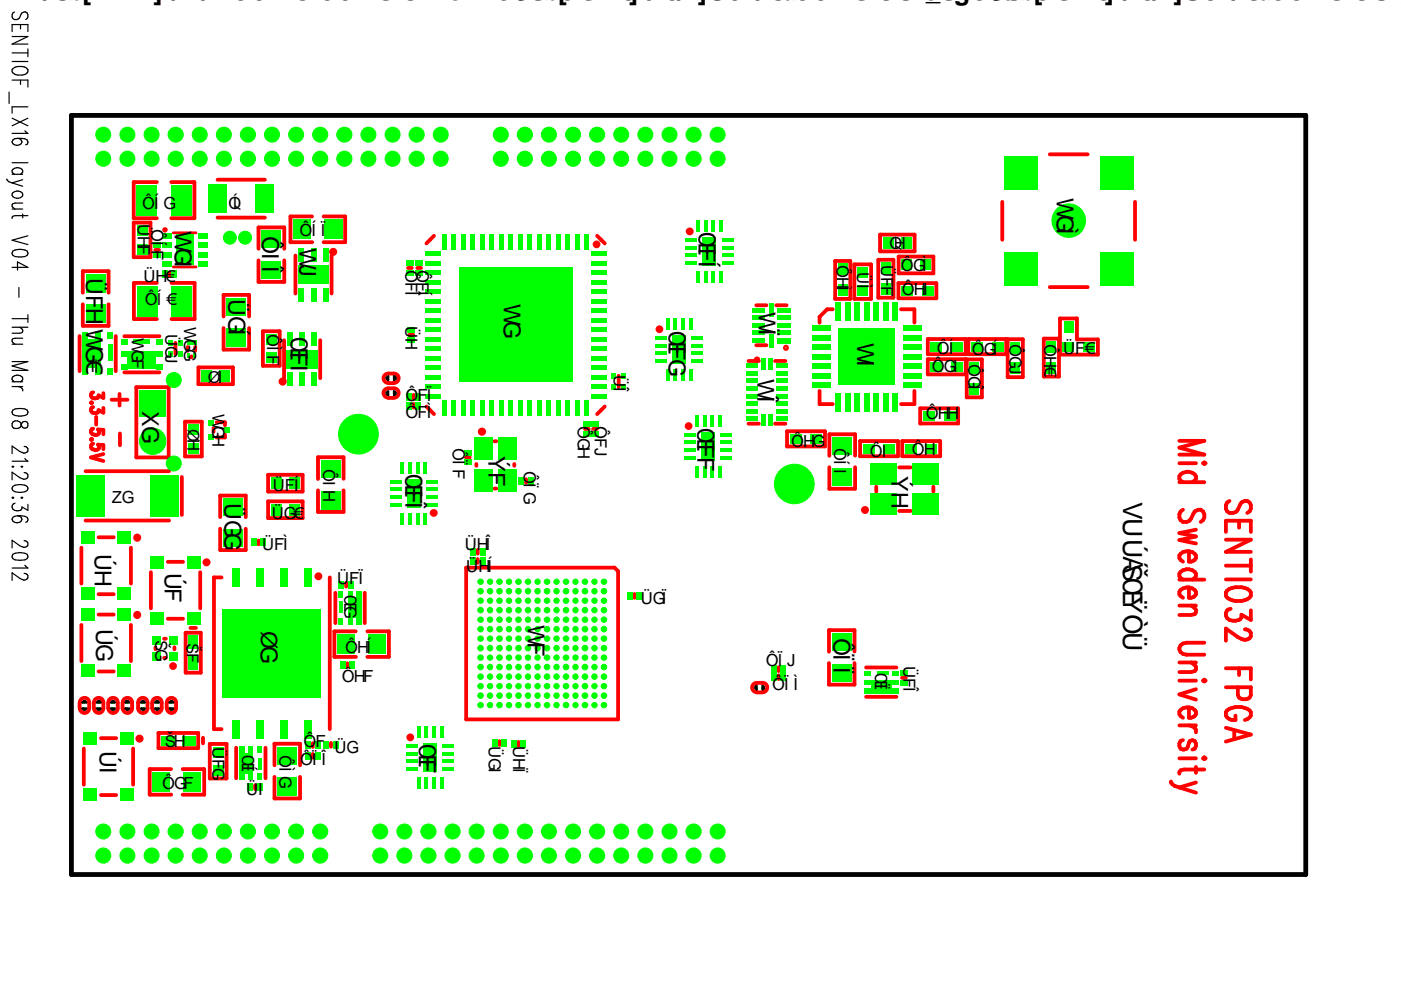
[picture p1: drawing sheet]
<svg xmlns="http://www.w3.org/2000/svg" width="297mm" height="210mm" viewBox="0 0 297 210" stroke-linecap="round" stroke-linejoin="round" font-family="sans-serif">
<defs><g id="words">
<g font-size="5.6">
<text x="4" y="0">Changed with the DEMO VERSION of CAD-KAS PDF-Editor (http://www.cadkas.com).</text>
<text x="104.8" y="0">Changed with the DEMO VERSION of CAD-KAS PDF-Editor (http://www.cadk</text>
<text x="205.7" y="0">Changed with the DEMO VERSION o</text>
<text x="238.1" y="106.3" transform="rotate(90 238.1 106.3)">TOP LAYER</text>
</g>
<g font-size="4.9">
<text x="224.1" y="42.1" transform="rotate(90 224.1 42.1)">U28</text>
<text x="37" y="48.9" transform="rotate(90 37 48.9)">U24</text>
<text x="55.6" y="50" transform="rotate(90 55.6 50)">C46</text>
<text x="63.5" y="52.7" transform="rotate(90 63.5 52.7)">U9</text>
<text x="148.2" y="49.2" transform="rotate(90 148.2 49.2)">A15</text>
<text x="18.3" y="59" transform="rotate(90 18.3 59)">R13</text>
<text x="48.4" y="63.5" transform="rotate(90 48.4 63.5)">R25</text>
<text x="106.8" y="64.5" transform="rotate(90 106.8 64.5)">U2</text>
<text x="18.3" y="69.8" transform="rotate(90 18.3 69.8)">U20</text>
<text x="61.6" y="71.4" transform="rotate(90 61.6 71.4)">A14</text>
<text x="141.8" y="70.1" transform="rotate(90 141.8 70.1)">A12</text>
<text x="160.9" y="66.1" transform="rotate(90 160.9 66.1)">U7</text>
<text x="181.8" y="72.8" transform="rotate(90 181.8 72.8)">U4</text>
<text x="160.6" y="80.4" transform="rotate(90 160.6 80.4)">U6</text>
<text x="30.2" y="87" transform="rotate(90 30.2 87)">V2</text>
<text x="147.9" y="90.8" transform="rotate(90 147.9 90.8)">A11</text>
<text x="86" y="100.5" transform="rotate(90 86 100.5)">A16</text>
<text x="103.5" y="96.7" transform="rotate(90 103.5 96.7)">X1</text>
<text x="189" y="101" transform="rotate(90 189 101)">X3</text>
<text x="47.6" y="106.6" transform="rotate(90 47.6 106.6)">R22</text>
<text x="20.1" y="117.5" transform="rotate(90 20.1 117.5)">P3</text>
<text x="34.9" y="121.4" transform="rotate(90 34.9 121.4)">P1</text>
<text x="20.4" y="133.3" transform="rotate(90 20.4 133.3)">P2</text>
<text x="55.3" y="133.9" transform="rotate(90 55.3 133.9)">F2</text>
<text x="111.9" y="132.6" transform="rotate(90 111.9 132.6)">U1</text>
<text x="176.7" y="135.2" transform="rotate(90 176.7 135.2)">C77</text>
<text x="21.2" y="159.3" transform="rotate(90 21.2 159.3)">P4</text>
<text x="88.9" y="157.7" transform="rotate(90 88.9 157.7)">A1</text>
</g>
<g font-size="3.5">
<text x="29.2" y="47.5" transform="rotate(90 29.2 47.5)">R31</text>
<text x="30.2" y="44.3">C52</text>
<text x="48.4" y="44.3">I</text>
<text x="49.4" y="44.3">5</text>
<text x="32.1" y="48.4" transform="rotate(90 32.1 48.4)">C51</text>
<text x="63.5" y="50">C57</text>
<text x="188.6" y="52.7">I</text>
<text x="189.5" y="52.7">3</text>
<text x="30.4" y="59.8">R30</text>
<text x="86" y="57.1" transform="rotate(90 86 57.1)">C16</text>
<text x="88.4" y="57.1" transform="rotate(90 88.4 57.1)">C15</text>
<text x="177.4" y="56.2" transform="rotate(90 177.4 56.2)">C38</text>
<text x="181.8" y="57.7" transform="rotate(90 181.8 57.7)">R8</text>
<text x="186.8" y="56.1" transform="rotate(90 186.8 56.1)">R11</text>
<text x="191" y="57.5">C28</text>
<text x="30.7" y="64.6">C50</text>
<text x="191.2" y="62.6">C34</text>
<text x="28" y="71.7" transform="rotate(90 28 71.7)">U21</text>
<text x="35.1" y="70.8" transform="rotate(90 35.1 70.8)">R29</text>
<text x="39.1" y="69.4" transform="rotate(90 39.1 69.4)">U22</text>
<text x="56.6" y="70.7" transform="rotate(90 56.6 70.7)">C81</text>
<text x="86" y="69" transform="rotate(90 86 69)">R3</text>
<text x="198.6" y="75">C5</text>
<text x="205.3" y="77.2" transform="rotate(90 205.3 77.2)">C26</text>
<text x="206" y="75.2">C25</text>
<text x="214" y="73" transform="rotate(90 214 73)">C29</text>
<text x="221.5" y="73" transform="rotate(90 221.5 73)">C30</text>
<text x="225.4" y="75">R10</text>
<text x="44" y="81.1">F4</text>
<text x="130.2" y="79.6" transform="rotate(90 130.2 79.6)">R6</text>
<text x="197.6" y="78.8">C24</text>
<text x="45.1" y="87.8" transform="rotate(90 45.1 87.8)">U23</text>
<text x="86" y="88.7">C18</text>
<text x="86" y="85">C17</text>
<text x="196.3" y="88.9">C33</text>
<text x="39.8" y="90.9" transform="rotate(90 39.8 90.9)">F3</text>
<text x="96" y="94.9" transform="rotate(90 96 94.9)">C71</text>
<text x="122.5" y="90.2" transform="rotate(90 122.5 90.2)">C23</text>
<text x="126.1" y="90.4" transform="rotate(90 126.1 90.4)">C19</text>
<text x="167.7" y="94.7">C32</text>
<text x="176.9" y="94.9" transform="rotate(90 176.9 94.9)">C54</text>
<text x="68.5" y="99.5" transform="rotate(90 68.5 99.5)">C43</text>
<text x="111" y="99.8" transform="rotate(90 111 99.8)">C72</text>
<text x="184.4" y="96.8">C4</text>
<text x="193.3" y="96.5">C3</text>
<text x="23.7" y="106.6">Z2</text>
<text x="57.8" y="104">R15</text>
<text x="57.7" y="110.1">R20</text>
<text x="55.6" y="116.7">R18</text>
<text x="98.5" y="116.6">R36</text>
<text x="71.5" y="123.8">R17</text>
<text x="98.9" y="121.3">R35</text>
<text x="73" y="126.2" transform="rotate(90 73 126.2)">A2</text>
<text x="135.8" y="128.1">R27</text>
<text x="33" y="135.7" transform="rotate(90 33 135.7)">L2</text>
<text x="39.6" y="136.4" transform="rotate(90 39.6 136.4)">L1</text>
<text x="73.2" y="138.4">C35</text>
<text x="162.4" y="141.2">C79</text>
<text x="185.6" y="142.6" transform="rotate(90 185.6 142.6)">A7</text>
<text x="191.6" y="141.2" transform="rotate(90 191.6 141.2)">R16</text>
<text x="72.5" y="144.6">C31</text>
<text x="163.7" y="146.2">C78</text>
<text x="34.9" y="158.4">L3</text>
<text x="45.1" y="158.4" transform="rotate(90 45.1 158.4)">R12</text>
<text x="51.3" y="160.1" transform="rotate(90 51.3 160.1)">A5</text>
<text x="59.3" y="160.1" transform="rotate(90 59.3 160.1)">C82</text>
<text x="64.4" y="158.4">C1</text>
<text x="70.9" y="159.6">R2</text>
<text x="103.6" y="158.3" transform="rotate(90 103.6 158.3)">R24</text>
<text x="108.8" y="158.3" transform="rotate(90 108.8 158.3)">R37</text>
<text x="34.4" y="167.2">C21</text>
<text x="63.7" y="162.1">C76</text>
<text x="52.2" y="168.6">R4</text>
</g>
</g></defs>
<g fill="none" stroke="#000" stroke-width=".25">
<path d="M1.9 19.5v2.4M2.6 6.7v-1.5h3.3v1.5M2.6 17h3.3v1.5M2.6 7.7h3.3l-3.3 1.7h3.3M2.6 11.2h3.3M2.6 13h3.3M2.7 14.6a2.39 2.39 0 0 1 3.2 .2 1.07 1.07 0 0 1-1.3 1.1 2.03 2.03 0 0 1-2-.7v-.4zM3.1 2.5a.87 .87 0 0 0-.3 1.5 .87 .87 0 0 0 1.4-.3l.3-.7a.76 .76 0 0 1 .7-.5 .76 .76 0 0 1 .7 .6v.5l-.5 .5M4.3 5.2v.9M4.3 17v.9M5.9 10.4v1.6M1.5 38l.4 .6 .7 .2"/>
<path d="M2.6 25.1l3.3 1.6M2.6 34.5h3.3M2.6 37h2.2M2.6 38.8l2.2 .7M2.7 29.7a1.18 1.18 0 0 1 1.9 .3 1.07 1.07 0 0 1-1 .8 1.07 1.07 0 0 1-1-.8zM3.1 37l-.5-.5a1.19 1.19 0 0 1 .8-1 1.19 1.19 0 0 1 1.2 .4l.2 .6-.5 .5M3.7 29.3l1.6 .1 .4 .3 .2 .6-.2 .3-.3 .1M4.8 38.1l-2.2 .7M5.3 27.7l.6 .6h-3.3M5.9 22.6h-3.3v1.4M5.9 25.1l-3.3 1.6M2.6 44.3h2.2"/>
<path d="M2.6 56.7h3.3l-2.2-1.2v1.8M2.7 53.2a3.4 3.4 0 0 1 3 0l.2 .6a1.6 1.6 0 0 1-1.9 .7l-.8-.1-.5-.3-.1-.3zM2.7 40.9a1.4 1.4 0 0 1 2.1 .2v.3a1.35 1.35 0 0 1-2.2 0zM4.8 43.1l-2.1 .1-.1 .6 .6 .5M4.8 45.4v.8M5.9 45.7h-2.7l-.5 .1-.1 .5M5.9 50l-3.3 .9 3.3 1M2.6 67.6h3.3M2.6 69.4h3.3M2.6 73h2.2M2.6 76.7h3.3l-3.3 .9 3.3 .9h-3.3M4 61v2"/>
<path d="M4.2 69.4l.6 .6-.2 .5-2 .2M4.8 71.7l-2.1 .1-.1 .6 .6 .6M5.9 66.7v1.7M2.6 80.9h2.2M2.6 82h2.2M2.6 98.9h.3l-.2 .2zM2.7 87a3.4 3.4 0 0 1 3 0l.2 .3-.2 .6a3.4 3.4 0 0 1-3 0l-.1-.4zM2.7 89.5a1.16 1.16 0 0 1 1.3-.2 1.16 1.16 0 0 1 .6 1.1 .7 .7 0 0 0 .7 .4 .7 .7 0 0 0 .6-.5v-.5a.69 .69 0 0 0-.6-.5 .69 .69 0 0 0-.7 .4 1.11 1.11 0 0 1-.8 1.1 1.11 1.11 0 0 1-1.2-.5zM3.1 80.9l-.5-.4a1.19 1.19 0 0 1 .8-1 1.19 1.19 0 0 1 1.2 .4l.2 .6-.5 .4M3.8 82a.91 .91 0 0 1 1 .9M4.5 98.9h.3l-.2 .2zM5.1 94.7l.5 .1a.75 .75 0 0 1 .1 1.1 .75 .75 0 0 1-1.1 0l-2-1.3v1.6"/>
<path d="M5.3 97.2l.6 .6h-3.3M2.6 105.5l.1-.1 .2 .1-.2 .2zM2.7 103.1a3.1 3.1 0 0 1 3 0l.2 .6a1.68 1.68 0 0 1-1.9 .7l-.8-.1-.5-.3-.1-.3zM2.7 117.5a3.4 3.4 0 0 1 3 0l.2 .6a1.6 1.6 0 0 1-1.9 .7l-.8-.1-.5-.3-.1-.3zM2.7 109.7a1.18 1.18 0 0 1 1.9 .3 1.07 1.07 0 0 1-1 .8 1.07 1.07 0 0 1-1-.8zM3.2 106.7a.82 .82 0 0 0-.6 1 .82 .82 0 0 0 .9 .6l.8-.1 .3-.4v-.3l1.3 .7v-1.3M3.7 109.3a1.95 1.95 0 0 1 2.2 .7l-.2 .6-.3 .1M4.5 105.5l.1-.1 .2 .1-.2 .2zM5.1 100.2l.5 .1a.75 .75 0 0 1 .1 1.1 .75 .75 0 0 1-1.1 .1l-2-1.4v1.6M5.1 114.6l.5 .2a.75 .75 0 0 1 .1 1 .75 .75 0 0 1-1.1 .1l-2-1.3v1.6M5.3 119.8l.6 .6h-3.3M5.1 121.6l.5 .1a.75 .75 0 0 1 .1 1.1 .75 .75 0 0 1-1.1 .1l-2-1.4v1.6"/>
</g>
<g fill="none" stroke="#f00" stroke-width=".8">
<path d="M46.1 38.1h10.1M46.1 46.1h10.1M54.8 52.7v-4.5h5.5v4.5M54.8 55.2v4.6h5.5v-4.6M86.5 56.8h.8M88.5 56.8h.8M92 50l-1.6 1.6M126.6 50l1.6 1.6M177.1 55.3h3.2v8.1h-3.2zM181.1 56h3.6v7.4h-3.6zM186.2 55.1h3.2v8h-3.2zM186.6 49.7h7.3v3.6h-7.3z"/>
<path d="M190.5 54.4h7.4v3.6h-7.4zM16.9 71.2v7.5M17.6 62.1v-4.6h5.4v4.6M17.6 64.5v4.6h5.4v-4.6M24.5 71.2v7.5M26.4 79h7.4M26.4 71.3h7.4M39.8 73.6v.8M41.4 73.6v.8M47.4 67.1v-4.6h5.4v4.6M47.4 69.6v4.5h5.4v-4.5M55.7 70.2h3.6v7.4h-3.6z"/>
<path d="M60.2 72.1v8.1M67.9 72.1v8.1M86.8 71h.8M131.2 79.7v2.4M158.7 76.5h2.2M160.3 64.7h2.2M160.3 73.2h2.2M164.3 76.5h2.2M164.6 64.7h2.2M176.6 65.6h-1.2l-1.6 1.6v1.2M190.5 60h8v3.2h-8zM191 65.6h2.9v2.8"/>
<path d="M18.1 99.9h17.7M28.9 82.1h6.9v14.9h-6.9zM39.2 89.4h3.6v7.4h-3.6zM82.4 81.2a.98 .98 0 0 1-1.1-1 .98 .98 0 0 1 1.1-1h1a.98 .98 0 0 1 1.1 1 .98 .98 0 0 1-1 1M82.4 81.2h1M82.4 84.4h1M83.4 82.3h-1a.98 .98 0 0 0-1.1 1 .98 .98 0 0 0 1.1 1M83.5 82.3a.98 .98 0 0 1 1 1 .98 .98 0 0 1-1 1M87.7 83.7v.8M87.7 85.6v.8M90.4 86.2l1.6 1.6M98.8 97h.8"/>
<path d="M101 98.4v.4M104.8 93.6h.4M109 98.4v.4M124 90.9h.8M125.8 90.9h.8M128.2 86.2l-1.6 1.6M158.7 89.8h2.2M164.3 89.8h2.2M166.9 91.4h8v3.3h-8zM173.8 82.9v2.8h2.8M175.8 99.1v4.5h5.5v-4.5M181.3 96.6v-4.5h-5.5v4.5"/>
<path d="M182.4 93.5h8v3.2h-8zM190.7 99.1h2.4M191.3 93.5h8v3.2h-8zM193.9 82.9v2.8h-2.9M195.1 86.6h8v3.2h-8zM17.3 116.1v7.6M18.1 110.4h17.7M20.9 113.9h3.2M27.8 116.1v7.6M35.6 119.1h3.2M38.6 101.1v8.1M46.7 109.6v-4.5h5.4v4.5"/>
<path d="M46.7 112.1v4.5h5.4v-4.5M54.8 114.6v.8M56.8 100.7h7.4v3.5h-7.4zM56.8 106.3h7.4v3.6h-7.4zM67.4 104v4.5h5.4v-4.5M72.8 101.5v-4.6h-5.4v4.7M101.3 116.6v.8M101.3 118.5v.8M104.8 103.6h.4M111.5 101.6v.8M185.8 103.2v1M190.7 108.3h2.4"/>
<path d="M197.9 103.2v1M17.3 132.5v7.7M20.9 130.3h3.2M20.9 126h3.2M27.8 132.5v7.7M32 121.3v7.7M33 137.2v.5M34.8 135.4h.4M34.8 139.5h.4M35.6 131.2h3.2M37 137.2v.5M39.4 134.2h3.2v8.4h-3.2z"/>
<path d="M40.4 133.1h1.2M42.4 121.3v7.7M47 122.4h-1.6v32.2h1.6M69.9 122.4v32.2M71.1 125.7v6.4M73.4 123.6v.8M75.4 133.9h-4.5v5.4h4.6M77.3 125.7v6.4M77.9 133.9h4.6v5.4h-4.6M98.8 120.4h31.5l.8 .7v31.4h-32.3zM134.5 125.9v.8M181.2 138.1v-4.5h-5.4v4.6"/>
<path d="M17.8 158.7v7.7M19.9 149.1v1M20 149a.98 .98 0 0 1 1-1 .98 .98 0 0 1 .9 1.1v1a.98 .98 0 0 1-1 1.1 .98 .98 0 0 1-.9-1.1M20.9 142.4h3.2M21.4 156.5h3.2M28.2 158.7v7.7M33.6 155.4h8.4v3.2h-8.4zM35.3 149.1v1M35.4 149a.96 .96 0 0 1 1-1 .96 .96 0 0 1 .9 1.1v1a.96 .96 0 0 1-.9 1.1 .96 .96 0 0 1-1-1.1M43 156.4v1.2M44.5 157.7h3.5v7.4h-3.5zM50.1 158.5v6.5"/>
<path d="M56.3 158.5v6.5M66.3 157.6v.8M66.3 159.9v.8M70.2 157.5v.8M73.6 140.6v.8M105.9 157.1v.8M109.9 157.3v.8M165.1 141.5v.8M165.1 143.2v.8M175.8 140.6v4.6h5.4v-4.6M183.6 147.7h6.5M183.6 141.5h6.5"/>
<path d="M191.2 143.7h.9M21.4 168.6h3.2M36.3 163.1h-4.6v5.4h4.6M38.7 163.1h4.6v5.4h-4.6M54.1 166.5v.8M58.2 162.3v-4.6h5.4v4.6M58.2 164.7v4.6h5.4v-4.6"/>
<circle cx="126.5" cy="51.8" r=".43"/>
<circle cx="146.2" cy="49" r=".44"/>
<circle cx="139.8" cy="69.8" r=".43"/>
<circle cx="160.5" cy="76.3" r=".29"/>
<circle cx="166.6" cy="73.7" r=".25"/>
<circle cx="59.9" cy="80.9" r=".47"/>
<circle cx="102.2" cy="91.5" r=".47"/>
<circle cx="146" cy="90.3" r=".43"/>
<circle cx="29.1" cy="114" r=".46"/>
<circle cx="43.8" cy="119.2" r=".45"/>
<circle cx="92" cy="108.7" r=".44"/>
<circle cx="183.4" cy="108.1" r=".45"/>
<circle cx="29.1" cy="130.4" r=".46"/>
<circle cx="67.5" cy="122.2" r=".44"/>
<circle cx="29.6" cy="156.6" r=".46"/>
<circle cx="36.7" cy="141.2" r=".43"/>
<circle cx="87" cy="156.3" r=".43"/>
</g>
<circle cx="40.6" cy="75.6" r=".4" fill="#f00"/>
<g fill="none" stroke="#f00" stroke-width=".8">
<path d="M33.3 38.6h-5v7.7h5M36.3 38.6h4.9v7.7h-4.9M222.6 32.7h8M28.3 47.2h3.6v7.3h-3.6zM32.9 53h.8M33.3 60h-4.9v7.6h4.9M36 57.7v.8M36.4 60h4.9v7.6h-4.9M62.6 54.2v8M66.2 45.9h-4.6v5.5h4.6M68.6 45.9h4.6v5.5h-4.6M70.3 54.2v8"/>
<path d="M212.5 42.8v8M240.7 42.8v8M37.2 72.7v2.4M42.1 77.9h7.3v3.5h-7.3zM196.7 71.9h8.1v3.2h-8.1zM196.7 76.2h8.1v3.2h-8.1zM205 76.2h3.2v8h-3.2zM205.3 71.9h8v3.2h-8zM213.6 71.9h3.3v8.1h-3.3zM221.3 71.8h3.2v8h-3.2zM222.6 60.9h8M224.7 67.5h3.6v4.5h4.5v3.2h-8.1z"/>
<path d="M19.3 85.4h.2zM19.4 93v.3l-.1-.1zM19.8 83.2a.63 .63 0 0 0-.5 .5 .63 .63 0 0 0 .3 .7l.4 .1a.78 .78 0 0 0 .9-.4v-.3l1 .6v-1M19.8 86.3a.63 .63 0 0 0-.5 .6 .63 .63 0 0 0 .3 .6l.4 .1a.73 .73 0 0 0 .9-.4v-.2l1 .5v-1M19.8 90.9a.63 .63 0 0 0-.5 .5 .63 .63 0 0 0 .3 .7 .93 .93 0 0 0 1.4-.4l-.2-.6h1.1v1M19.8 94.1a.63 .63 0 0 0-.5 .5 .63 .63 0 0 0 .3 .6 .89 .89 0 0 0 1.4-.3v-.3l-.2-.3 1.1 .1v.8M20.4 88.4v1.6M21.9 96.3l-2.6 .7 2.6 .7M23.7 84.8h3.3M25.3 83.5v2.5M25.4 91.9v2.5M45.3 90.8v.8"/>
<path d="M45.9 89.5h1.8v.7M47.7 92.2v.6h-1.8M250 93.5h5.3l-5.3 1.4 5.3 1.5h-5.3M250 98.2h3.6M255.1 98.2l.2-.2 .3 .2-.3 .2zM250 102.2h5.3M250.8 102.2l-.8-.7v-.5a2.11 2.11 0 0 1 3.6 0v.5l-.8 .7M250.8 108.1a1.37 1.37 0 0 0-.5 2.2 1.37 1.37 0 0 0 2.2-.4l.6-1.1a1.2 1.2 0 0 1 1.2-.7 1.2 1.2 0 0 1 1 .9v.7l-.2 .6-.5 .4M252.1 116.9a1.35 1.35 0 0 1 1.5 1.4 1.45 1.45 0 0 1-1.5 .8zM252.1 116.9a1.9 1.9 0 0 0-2.1 .9v.5l.8 .8M253.6 112.3l-3.6 .7 3.6 .7-3.6 .8 3.6 .7M259.9 112.8v-2.4h5.3v2.4"/>
<path d="M259.9 114.4h5.3l-5.3 2.6h5.3M259.9 119.9h5.3M260.7 106.2a1.38 1.38 0 0 0-.5 2.3 1.38 1.38 0 0 0 2.3-.5l.5-1.1a1.19 1.19 0 0 1 1.1-.7 1.19 1.19 0 0 1 1.1 .9v.8l-.2 .5-.6 .4M262.7 110.4v1.5M265.2 118.6v2.6M250 122.9h5.3M250 128.4h3.6M250.8 122.9l-.8-.7v-.6a2.11 2.11 0 0 1 3.6 0v.6l-.8 .7M252.1 124.5a1.36 1.36 0 0 1 1.5 1.5 1.36 1.36 0 0 1-1.5 .7zM252.1 124.5a2 2 0 0 0-2.1 1v.5l.8 .7M252.5 128.4l.8 .5 .3 .4v.5l-.3 .4-.8 .2h-2.5M255.3 136.3h-3.7a1.36 1.36 0 0 0-1.6 1.4l.3 .6 .5 .3 .8 .2h3.7"/>
<path d="M259.9 122.9h5.3M260.2 125.2a4.1 4.1 0 0 1 4.8 0l.2 .4a1.39 1.39 0 0 1-1.3 1.7 3.5 3.5 0 0 1-4-1v-.7zM260.9 129.1a1.23 1.23 0 0 0-1 1.1 1.23 1.23 0 0 0 .8 1.2 2.15 2.15 0 0 0 2.5-.5v-.6l2 1.1v-2M263.9 133.4a1.23 1.23 0 0 1 1.3 1.5 1.4 1.4 0 0 1-2 .6l-3.3-2.2v2.5M16.9 149.1v1M17 149a.98 .98 0 0 1 1-1 .98 .98 0 0 1 .9 1.1v1a.98 .98 0 0 1-1 1.1 .98 .98 0 0 1-.9-1.1M22.9 149.1v1M23 149a.98 .98 0 0 1 1-1 .98 .98 0 0 1 1 1.1v1a.98 .98 0 0 1-1 1.1 .98 .98 0 0 1-1-1.1M26 149.1v1M26.1 149a.98 .98 0 0 1 1-1 .98 .98 0 0 1 .9 1.1v1a.98 .98 0 0 1-1 1.1 .98 .98 0 0 1-.9-1.1M29.3 149.1v1M29.3 149.1a.98 .98 0 0 1 1-1.1 .98 .98 0 0 1 1 1.1v1a.98 .98 0 0 1-1 1.1 .98 .98 0 0 1-1-1.1"/>
<path d="M32.2 149.1v1M32.3 149a.98 .98 0 0 1 1-1 .98 .98 0 0 1 1 1.1v1a.98 .98 0 0 1-1 1.1 .98 .98 0 0 1-1-1.1M160.5 146.7a.98 .98 0 0 1-1-.9 .98 .98 0 0 1 1-1h1.1a.98 .98 0 0 1 1.1 .9 .98 .98 0 0 1-1.1 1M160.5 146.8h1.1M250 140.5h3.6M250 144.3h3.6M250 153.8h3.6M250.8 156.9a1.01 1.01 0 0 0-.7 1.4 1.01 1.01 0 0 0 1.5 .4l.7-1.6 .5-.2a1.02 1.02 0 0 1 .8 1 1.02 1.02 0 0 1-.8 1M252.1 150a1.35 1.35 0 0 1 1.5 1.4 1.45 1.45 0 0 1-1.5 .8zM252.1 153.8a1.36 1.36 0 0 1 1.5 1.5M252.1 150a1.9 1.9 0 0 0-2.1 .9v.5l.8 .8M252.5 140.5l.8 .5 .3 .4v.5l-.3 .4-.8 .2h-2.5"/>
<path d="M253.6 146.1l-3.6 1.1 3.6 1.1M255.1 144.3l.2-.2 .3 .2-.3 .2zM259.9 141.7h5.3v2.4M259.9 145.7h5.3v1.7a1.48 1.48 0 0 1-1.4 .9 1.48 1.48 0 0 1-1.3-.9v-1.7M259.9 154.3l5.3 1.4-5.3 1.5M261.7 154.9v1.8M261.9 151.7v1a1.59 1.59 0 0 1-2-1.7 3.7 3.7 0 0 1 4.5-.7l.8 .7a1.39 1.39 0 0 1-1.3 1.7M262.7 141.7v1.4M248.3 165.7l.2 .5 .5 .4 1 .4M250 160.8h3.6M250 167l3.6 1.1M253.6 162.6v1.3"/>
<path d="M253.6 165.9l-3.6 1.1M255.1 160.8l.2-.2 .3 .2-.3 .2zM255.3 163.2h-4.2l-.8 .1-.3 .4v.3"/>
<circle cx="70.6" cy="53.4" r=".46"/>
</g>
<g fill="none" stroke="#f00" stroke-width=".59">
<path d="M36.7 56.6h4.9M36.7 49.4h4.9"/>
<circle cx="35" cy="48.7" r=".29"/>
</g>
<g fill="#0f0">
<path d="M184.6 104.6h5.6v4.7h-5.6z"/>
<path d="M193.4 104.6h5.7v4.7h-5.7z"/>
<path d="M193.4 98.2h5.7v4.6h-5.7z"/>
<path d="M184.6 98.2h5.6v4.6h-5.6z"/>
<path d="M196.3 94.1h2.4v2h-2.4z"/>
<path d="M191.9 94.1h2.4v2h-2.4z"/>
<path d="M183 94.1h2.4v2h-2.4z"/>
<path d="M187.4 94.1h2.4v2h-2.4z"/>
<path d="M86.2 157.8h2.4v.8h-2.4z"/>
<path d="M86.2 159.4h2.4v.8h-2.4z"/>
<path d="M86.2 161h2.4v.8h-2.4z"/>
<path d="M86.2 162.6h2.4v.8h-2.4z"/>
<path d="M88.4 164.8h.8v2.4h-.8z"/>
<path d="M90 164.8h.8v2.4h-.8z"/>
<path d="M91.6 164.8h.8v2.4h-.8z"/>
<path d="M93.2 164.8h.8v2.4h-.8z"/>
<path d="M93.8 162.6h2.4v.8h-2.4z"/>
<path d="M93.8 161h2.4v.8h-2.4z"/>
<path d="M93.8 159.4h2.4v.8h-2.4z"/>
<path d="M93.8 157.8h2.4v.8h-2.4z"/>
<path d="M93.2 153.9h.8v2.4h-.8z"/>
<path d="M91.6 153.9h.8v2.4h-.8z"/>
<path d="M90 153.9h.8v2.4h-.8z"/>
<path d="M88.4 153.9h.8v2.4h-.8z"/>
<path d="M89.8 157.6h2.8v6h-2.8z"/>
<path d="M181.8 60.5h2.3v2.3h-2.3z"/>
<path d="M181.8 56.6h2.3v2.3h-2.3z"/>
<path d="M39.6 117.9h2.8v2.6h-2.8z"/>
<path d="M32 117.9h2.8v2.6h-2.8z"/>
<path d="M32 129.8h2.8v2.6h-2.8z"/>
<path d="M39.6 129.8h2.8v2.6h-2.8z"/>
<path d="M24.9 129.1h2.9v2.6h-2.9z"/>
<path d="M17.3 129.1h2.8v2.6h-2.8z"/>
<path d="M17.3 141h2.8v2.6h-2.8z"/>
<path d="M24.9 141h2.9v2.6h-2.9z"/>
<path d="M129.6 79h.9v1.3h-.9z"/>
<path d="M129.6 81.5h.9v1.2h-.9z"/>
<path d="M131.8 81.5h1v1.2h-1z"/>
<path d="M131.8 79h1v1.3h-1z"/>
</g>
<circle cx="80.6" cy="181.4" r="1.6" fill="#0f0"/>
<circle cx="80.6" cy="181.4" r="1.6" fill="none" stroke="#0f0" stroke-width=".21"/>
<circle cx="80.6" cy="176.3" r="1.6" fill="#0f0"/>
<circle cx="80.6" cy="176.3" r="1.6" fill="none" stroke="#0f0" stroke-width=".21"/>
<circle cx="85.7" cy="181.4" r="1.6" fill="#0f0"/>
<circle cx="85.7" cy="181.4" r="1.6" fill="none" stroke="#0f0" stroke-width=".21"/>
<circle cx="85.7" cy="176.3" r="1.6" fill="#0f0"/>
<circle cx="85.7" cy="176.3" r="1.6" fill="none" stroke="#0f0" stroke-width=".21"/>
<circle cx="90.8" cy="181.4" r="1.61" fill="#0f0"/>
<circle cx="90.8" cy="181.4" r="1.61" fill="none" stroke="#0f0" stroke-width=".21"/>
<circle cx="90.8" cy="176.3" r="1.6" fill="#0f0"/>
<circle cx="90.8" cy="176.3" r="1.6" fill="none" stroke="#0f0" stroke-width=".21"/>
<circle cx="96" cy="181.4" r="1.61" fill="#0f0"/>
<circle cx="96" cy="181.4" r="1.61" fill="none" stroke="#0f0" stroke-width=".21"/>
<circle cx="96" cy="176.3" r="1.6" fill="#0f0"/>
<circle cx="96" cy="176.3" r="1.6" fill="none" stroke="#0f0" stroke-width=".21"/>
<circle cx="101.1" cy="181.4" r="1.6" fill="#0f0"/>
<circle cx="101.1" cy="181.4" r="1.6" fill="none" stroke="#0f0" stroke-width=".21"/>
<circle cx="101.1" cy="176.3" r="1.6" fill="#0f0"/>
<circle cx="101.1" cy="176.3" r="1.6" fill="none" stroke="#0f0" stroke-width=".21"/>
<circle cx="106.2" cy="181.4" r="1.6" fill="#0f0"/>
<circle cx="106.2" cy="181.4" r="1.6" fill="none" stroke="#0f0" stroke-width=".21"/>
<circle cx="106.2" cy="176.3" r="1.6" fill="#0f0"/>
<circle cx="106.2" cy="176.3" r="1.6" fill="none" stroke="#0f0" stroke-width=".21"/>
<circle cx="111.3" cy="181.4" r="1.61" fill="#0f0"/>
<circle cx="111.3" cy="181.4" r="1.61" fill="none" stroke="#0f0" stroke-width=".21"/>
<circle cx="111.3" cy="176.3" r="1.6" fill="#0f0"/>
<circle cx="111.3" cy="176.3" r="1.6" fill="none" stroke="#0f0" stroke-width=".21"/>
<circle cx="116.4" cy="181.4" r="1.6" fill="#0f0"/>
<circle cx="116.4" cy="181.4" r="1.6" fill="none" stroke="#0f0" stroke-width=".21"/>
<circle cx="116.4" cy="176.3" r="1.6" fill="#0f0"/>
<circle cx="116.4" cy="176.3" r="1.6" fill="none" stroke="#0f0" stroke-width=".21"/>
<circle cx="121.5" cy="181.4" r="1.6" fill="#0f0"/>
<circle cx="121.5" cy="181.4" r="1.6" fill="none" stroke="#0f0" stroke-width=".21"/>
<circle cx="121.5" cy="176.3" r="1.6" fill="#0f0"/>
<circle cx="121.5" cy="176.3" r="1.6" fill="none" stroke="#0f0" stroke-width=".21"/>
<circle cx="126.6" cy="181.4" r="1.61" fill="#0f0"/>
<circle cx="126.6" cy="181.4" r="1.61" fill="none" stroke="#0f0" stroke-width=".21"/>
<circle cx="126.6" cy="176.3" r="1.6" fill="#0f0"/>
<circle cx="126.6" cy="176.3" r="1.6" fill="none" stroke="#0f0" stroke-width=".21"/>
<circle cx="131.7" cy="181.4" r="1.6" fill="#0f0"/>
<circle cx="131.7" cy="181.4" r="1.6" fill="none" stroke="#0f0" stroke-width=".21"/>
<circle cx="131.7" cy="176.3" r="1.6" fill="#0f0"/>
<circle cx="131.7" cy="176.3" r="1.6" fill="none" stroke="#0f0" stroke-width=".21"/>
<circle cx="136.8" cy="181.4" r="1.6" fill="#0f0"/>
<circle cx="136.8" cy="181.4" r="1.6" fill="none" stroke="#0f0" stroke-width=".21"/>
<circle cx="136.8" cy="176.3" r="1.6" fill="#0f0"/>
<circle cx="136.8" cy="176.3" r="1.6" fill="none" stroke="#0f0" stroke-width=".21"/>
<circle cx="142" cy="181.4" r="1.6" fill="#0f0"/>
<circle cx="142" cy="181.4" r="1.6" fill="none" stroke="#0f0" stroke-width=".21"/>
<circle cx="142" cy="176.3" r="1.6" fill="#0f0"/>
<circle cx="142" cy="176.3" r="1.6" fill="none" stroke="#0f0" stroke-width=".21"/>
<circle cx="147.1" cy="181.4" r="1.61" fill="#0f0"/>
<circle cx="147.1" cy="181.4" r="1.61" fill="none" stroke="#0f0" stroke-width=".21"/>
<circle cx="147.1" cy="176.3" r="1.6" fill="#0f0"/>
<circle cx="147.1" cy="176.3" r="1.6" fill="none" stroke="#0f0" stroke-width=".21"/>
<circle cx="152.2" cy="181.4" r="1.6" fill="#0f0"/>
<circle cx="152.2" cy="181.4" r="1.6" fill="none" stroke="#0f0" stroke-width=".21"/>
<circle cx="152.2" cy="176.3" r="1.6" fill="#0f0"/>
<circle cx="152.2" cy="176.3" r="1.6" fill="none" stroke="#0f0" stroke-width=".21"/>
<g fill="#0f0">
<path d="M104.3 156.8h1.2v1.6h-1.2z"/>
<path d="M106.3 156.8h1.2v1.6h-1.2z"/>
<path d="M161.3 76h1v2.4h-1z"/>
<path d="M158.3 77h2.4v1.1h-2.4z"/>
<path d="M158.3 78.7h2.4v1h-2.4z"/>
<path d="M158.3 80.3h2.4v1h-2.4z"/>
<path d="M158.3 81.9h2.4v1h-2.4z"/>
<path d="M158.3 83.5h2.4v1h-2.4z"/>
<path d="M158.3 85.1h2.4v1h-2.4z"/>
<path d="M158.3 86.7h2.4v1h-2.4z"/>
<path d="M158.3 88.3h2.4v1h-2.4z"/>
<path d="M161.3 87.9h1v2.4h-1z"/>
<path d="M162.9 87.9h1v2.4h-1z"/>
<path d="M164.5 88.3h2.4v1h-2.4z"/>
<path d="M164.5 86.7h2.4v1h-2.4z"/>
<path d="M164.5 85.1h2.4v1h-2.4z"/>
<path d="M164.5 83.5h2.4v1h-2.4z"/>
<path d="M164.5 81.9h2.4v1h-2.4z"/>
<path d="M164.5 80.3h2.4v1h-2.4z"/>
<path d="M164.5 78.7h2.4v1h-2.4z"/>
<path d="M164.5 77h2.4v1.1h-2.4z"/>
<path d="M162.9 76h1v2.4h-1z"/>
<path d="M145.2 91.8h2.4v.8h-2.4z"/>
<path d="M145.2 93.4h2.4v.8h-2.4z"/>
<path d="M145.2 95h2.4v.8h-2.4z"/>
<path d="M145.2 96.6h2.4v.8h-2.4z"/>
<path d="M147.4 98.8h.8v2.4h-.8z"/>
<path d="M149 98.8h.8v2.4h-.8z"/>
<path d="M150.6 98.8h.8v2.4h-.8z"/>
<path d="M152.2 98.8h.8v2.4h-.8z"/>
<path d="M152.8 96.6h2.4v.8h-2.4z"/>
<path d="M152.8 95h2.4v.8h-2.4z"/>
<path d="M152.8 93.4h2.4v.8h-2.4z"/>
<path d="M152.8 91.8h2.4v.8h-2.4z"/>
<path d="M152.2 88h.8v2.4h-.8z"/>
<path d="M150.6 88h.8v2.4h-.8z"/>
<path d="M149 88h.8v2.4h-.8z"/>
<path d="M147.4 88h.8v2.4h-.8z"/>
<path d="M148.8 91.6h2.8v6h-2.8z"/>
<path d="M164.8 71.8h2.8v1.2h-2.8z"/>
<path d="M164.8 70.1h2.8v.9h-2.8z"/>
<path d="M164.8 68.5h2.8v.9h-2.8z"/>
<path d="M164.8 66.9h2.8v.9h-2.8z"/>
<path d="M164.8 65.3h2.8v.9h-2.8z"/>
<path d="M163.1 64.3h.9v2.8h-.9z"/>
<path d="M159.5 65.3h2.8v.9h-2.8z"/>
<path d="M159.5 66.9h2.8v.9h-2.8z"/>
<path d="M159.5 68.5h2.8v.9h-2.8z"/>
<path d="M159.5 70.1h2.8v.9h-2.8z"/>
<path d="M159.5 71.8h2.8v.8h-2.8z"/>
<path d="M163.1 70.8h.9v2.8h-.9z"/>
<path d="M88 55.2h1.6v1.2h-1.6z"/>
<path d="M88 57.2h1.6v1.2h-1.6z"/>
<path d="M86.1 55.2h1.6v1.2h-1.6z"/>
<path d="M86.1 57.2h1.6v1.2h-1.6z"/>
<path d="M75.5 125.3h1.2v1.4h-1.2z"/>
<path d="M73.8 125.3h1v1.4h-1z"/>
<path d="M71.8 125.3h1v1.4h-1z"/>
<path d="M71.8 131.1h1v1.4h-1z"/>
<path d="M73.8 131.1h1v1.4h-1z"/>
<path d="M75.5 131.1h1.2v1.4h-1.2z"/>
<path d="M73.8 126.7h2.8v4.4h-2.8z"/>
<path d="M71.9 127.4h.8v2.5h-.8z"/>
<path d="M86.1 83.4h1.2v1.6h-1.2z"/>
<path d="M88.1 83.4h1.2v1.6h-1.2z"/>
<path d="M86.1 85.3h1.2v1.6h-1.2z"/>
<path d="M88.1 85.3h1.2v1.6h-1.2z"/>
<path d="M125.3 89.3h1.6v1.2h-1.6z"/>
<path d="M125.3 91.3h1.6v1.2h-1.6z"/>
<path d="M50.7 164h1.1v1.4h-1.1z"/>
<path d="M52.6 164h1v1.4h-1z"/>
<path d="M54.6 164h1v1.4h-1z"/>
<path d="M54.6 158.2h1v1.4h-1z"/>
<path d="M52.6 158.2h1v1.4h-1z"/>
<path d="M50.7 158.2h1.1v1.4h-1.1z"/>
<path d="M50.7 159.6h2.9v4.4h-2.9z"/>
<path d="M54.7 160.8h.8v2.5h-.8z"/>
<path d="M123.6 89.3h1.6v1.2h-1.6z"/>
<path d="M123.6 91.3h1.6v1.2h-1.6z"/>
</g>
<circle cx="128.1" cy="123.3" r=".59" fill="#0f0"/>
<circle cx="128.1" cy="123.3" r=".59" fill="none" stroke="#0f0" stroke-width=".21"/>
<circle cx="128" cy="125.3" r=".59" fill="#0f0"/>
<circle cx="128" cy="125.3" r=".59" fill="none" stroke="#0f0" stroke-width=".21"/>
<circle cx="128.1" cy="127.3" r=".59" fill="#0f0"/>
<circle cx="128.1" cy="127.3" r=".59" fill="none" stroke="#0f0" stroke-width=".21"/>
<circle cx="128" cy="129.4" r=".59" fill="#0f0"/>
<circle cx="128" cy="129.4" r=".59" fill="none" stroke="#0f0" stroke-width=".21"/>
<circle cx="128.1" cy="131.4" r=".59" fill="#0f0"/>
<circle cx="128.1" cy="131.4" r=".59" fill="none" stroke="#0f0" stroke-width=".21"/>
<circle cx="128" cy="133.4" r=".59" fill="#0f0"/>
<circle cx="128" cy="133.4" r=".59" fill="none" stroke="#0f0" stroke-width=".21"/>
<circle cx="128.1" cy="135.4" r=".59" fill="#0f0"/>
<circle cx="128.1" cy="135.4" r=".59" fill="none" stroke="#0f0" stroke-width=".21"/>
<circle cx="128" cy="137.4" r=".59" fill="#0f0"/>
<circle cx="128" cy="137.4" r=".59" fill="none" stroke="#0f0" stroke-width=".21"/>
<circle cx="128.1" cy="139.4" r=".59" fill="#0f0"/>
<circle cx="128.1" cy="139.4" r=".59" fill="none" stroke="#0f0" stroke-width=".21"/>
<circle cx="128" cy="141.4" r=".59" fill="#0f0"/>
<circle cx="128" cy="141.4" r=".59" fill="none" stroke="#0f0" stroke-width=".21"/>
<circle cx="128" cy="143.5" r=".59" fill="#0f0"/>
<circle cx="128" cy="143.5" r=".59" fill="none" stroke="#0f0" stroke-width=".21"/>
<circle cx="128.1" cy="145.5" r=".59" fill="#0f0"/>
<circle cx="128.1" cy="145.5" r=".59" fill="none" stroke="#0f0" stroke-width=".21"/>
<circle cx="128" cy="147.5" r=".59" fill="#0f0"/>
<circle cx="128" cy="147.5" r=".59" fill="none" stroke="#0f0" stroke-width=".21"/>
<circle cx="128.1" cy="149.5" r=".59" fill="#0f0"/>
<circle cx="128.1" cy="149.5" r=".59" fill="none" stroke="#0f0" stroke-width=".21"/>
<circle cx="126" cy="123.3" r=".57" fill="#0f0"/>
<circle cx="126" cy="123.3" r=".57" fill="none" stroke="#0f0" stroke-width=".21"/>
<circle cx="126" cy="125.4" r=".58" fill="#0f0"/>
<circle cx="126" cy="125.4" r=".58" fill="none" stroke="#0f0" stroke-width=".21"/>
<circle cx="126" cy="127.4" r=".57" fill="#0f0"/>
<circle cx="126" cy="127.4" r=".57" fill="none" stroke="#0f0" stroke-width=".21"/>
<circle cx="126" cy="129.4" r=".58" fill="#0f0"/>
<circle cx="126" cy="129.4" r=".58" fill="none" stroke="#0f0" stroke-width=".21"/>
<circle cx="126" cy="131.4" r=".57" fill="#0f0"/>
<circle cx="126" cy="131.4" r=".57" fill="none" stroke="#0f0" stroke-width=".21"/>
<circle cx="126" cy="133.4" r=".58" fill="#0f0"/>
<circle cx="126" cy="133.4" r=".58" fill="none" stroke="#0f0" stroke-width=".21"/>
<circle cx="126" cy="135.4" r=".57" fill="#0f0"/>
<circle cx="126" cy="135.4" r=".57" fill="none" stroke="#0f0" stroke-width=".21"/>
<circle cx="126" cy="137.4" r=".58" fill="#0f0"/>
<circle cx="126" cy="137.4" r=".58" fill="none" stroke="#0f0" stroke-width=".21"/>
<circle cx="126" cy="139.4" r=".57" fill="#0f0"/>
<circle cx="126" cy="139.4" r=".57" fill="none" stroke="#0f0" stroke-width=".21"/>
<circle cx="126" cy="141.4" r=".58" fill="#0f0"/>
<circle cx="126" cy="141.4" r=".58" fill="none" stroke="#0f0" stroke-width=".21"/>
<circle cx="126" cy="143.5" r=".58" fill="#0f0"/>
<circle cx="126" cy="143.5" r=".58" fill="none" stroke="#0f0" stroke-width=".21"/>
<circle cx="126" cy="145.5" r=".57" fill="#0f0"/>
<circle cx="126" cy="145.5" r=".57" fill="none" stroke="#0f0" stroke-width=".21"/>
<circle cx="126" cy="147.5" r=".58" fill="#0f0"/>
<circle cx="126" cy="147.5" r=".58" fill="none" stroke="#0f0" stroke-width=".21"/>
<circle cx="126" cy="149.5" r=".57" fill="#0f0"/>
<circle cx="126" cy="149.5" r=".57" fill="none" stroke="#0f0" stroke-width=".21"/>
<circle cx="124" cy="123.3" r=".59" fill="#0f0"/>
<circle cx="124" cy="123.3" r=".59" fill="none" stroke="#0f0" stroke-width=".21"/>
<circle cx="124" cy="125.3" r=".59" fill="#0f0"/>
<circle cx="124" cy="125.3" r=".59" fill="none" stroke="#0f0" stroke-width=".21"/>
<circle cx="124" cy="127.3" r=".59" fill="#0f0"/>
<circle cx="124" cy="127.3" r=".59" fill="none" stroke="#0f0" stroke-width=".21"/>
<circle cx="124" cy="129.4" r=".59" fill="#0f0"/>
<circle cx="124" cy="129.4" r=".59" fill="none" stroke="#0f0" stroke-width=".21"/>
<circle cx="124" cy="131.4" r=".59" fill="#0f0"/>
<circle cx="124" cy="131.4" r=".59" fill="none" stroke="#0f0" stroke-width=".21"/>
<circle cx="124" cy="133.4" r=".59" fill="#0f0"/>
<circle cx="124" cy="133.4" r=".59" fill="none" stroke="#0f0" stroke-width=".21"/>
<circle cx="124" cy="135.4" r=".59" fill="#0f0"/>
<circle cx="124" cy="135.4" r=".59" fill="none" stroke="#0f0" stroke-width=".21"/>
<circle cx="124" cy="137.4" r=".59" fill="#0f0"/>
<circle cx="124" cy="137.4" r=".59" fill="none" stroke="#0f0" stroke-width=".21"/>
<circle cx="124" cy="139.4" r=".59" fill="#0f0"/>
<circle cx="124" cy="139.4" r=".59" fill="none" stroke="#0f0" stroke-width=".21"/>
<circle cx="124" cy="141.4" r=".59" fill="#0f0"/>
<circle cx="124" cy="141.4" r=".59" fill="none" stroke="#0f0" stroke-width=".21"/>
<circle cx="124" cy="143.5" r=".59" fill="#0f0"/>
<circle cx="124" cy="143.5" r=".59" fill="none" stroke="#0f0" stroke-width=".21"/>
<circle cx="124" cy="145.5" r=".59" fill="#0f0"/>
<circle cx="124" cy="145.5" r=".59" fill="none" stroke="#0f0" stroke-width=".21"/>
<circle cx="124" cy="147.5" r=".59" fill="#0f0"/>
<circle cx="124" cy="147.5" r=".59" fill="none" stroke="#0f0" stroke-width=".21"/>
<circle cx="124" cy="149.5" r=".59" fill="#0f0"/>
<circle cx="124" cy="149.5" r=".59" fill="none" stroke="#0f0" stroke-width=".21"/>
<circle cx="122" cy="123.3" r=".57" fill="#0f0"/>
<circle cx="122" cy="123.3" r=".57" fill="none" stroke="#0f0" stroke-width=".21"/>
<circle cx="122" cy="125.4" r=".58" fill="#0f0"/>
<circle cx="122" cy="125.4" r=".58" fill="none" stroke="#0f0" stroke-width=".21"/>
<circle cx="122" cy="127.4" r=".57" fill="#0f0"/>
<circle cx="122" cy="127.4" r=".57" fill="none" stroke="#0f0" stroke-width=".21"/>
<circle cx="122" cy="129.4" r=".58" fill="#0f0"/>
<circle cx="122" cy="129.4" r=".58" fill="none" stroke="#0f0" stroke-width=".21"/>
<circle cx="122" cy="131.4" r=".57" fill="#0f0"/>
<circle cx="122" cy="131.4" r=".57" fill="none" stroke="#0f0" stroke-width=".21"/>
<circle cx="122" cy="133.4" r=".58" fill="#0f0"/>
<circle cx="122" cy="133.4" r=".58" fill="none" stroke="#0f0" stroke-width=".21"/>
<circle cx="122" cy="135.4" r=".57" fill="#0f0"/>
<circle cx="122" cy="135.4" r=".57" fill="none" stroke="#0f0" stroke-width=".21"/>
<circle cx="122" cy="137.4" r=".58" fill="#0f0"/>
<circle cx="122" cy="137.4" r=".58" fill="none" stroke="#0f0" stroke-width=".21"/>
<circle cx="122" cy="139.4" r=".57" fill="#0f0"/>
<circle cx="122" cy="139.4" r=".57" fill="none" stroke="#0f0" stroke-width=".21"/>
<circle cx="122" cy="141.4" r=".58" fill="#0f0"/>
<circle cx="122" cy="141.4" r=".58" fill="none" stroke="#0f0" stroke-width=".21"/>
<circle cx="122" cy="143.5" r=".58" fill="#0f0"/>
<circle cx="122" cy="143.5" r=".58" fill="none" stroke="#0f0" stroke-width=".21"/>
<circle cx="122" cy="145.5" r=".57" fill="#0f0"/>
<circle cx="122" cy="145.5" r=".57" fill="none" stroke="#0f0" stroke-width=".21"/>
<circle cx="122" cy="147.5" r=".58" fill="#0f0"/>
<circle cx="122" cy="147.5" r=".58" fill="none" stroke="#0f0" stroke-width=".21"/>
<circle cx="122" cy="149.5" r=".57" fill="#0f0"/>
<circle cx="122" cy="149.5" r=".57" fill="none" stroke="#0f0" stroke-width=".21"/>
<circle cx="120" cy="123.3" r=".59" fill="#0f0"/>
<circle cx="120" cy="123.3" r=".59" fill="none" stroke="#0f0" stroke-width=".21"/>
<circle cx="120" cy="125.3" r=".59" fill="#0f0"/>
<circle cx="120" cy="125.3" r=".59" fill="none" stroke="#0f0" stroke-width=".21"/>
<circle cx="120" cy="127.3" r=".59" fill="#0f0"/>
<circle cx="120" cy="127.3" r=".59" fill="none" stroke="#0f0" stroke-width=".21"/>
<circle cx="120" cy="129.4" r=".59" fill="#0f0"/>
<circle cx="120" cy="129.4" r=".59" fill="none" stroke="#0f0" stroke-width=".21"/>
<circle cx="120" cy="131.4" r=".59" fill="#0f0"/>
<circle cx="120" cy="131.4" r=".59" fill="none" stroke="#0f0" stroke-width=".21"/>
<circle cx="120" cy="133.4" r=".59" fill="#0f0"/>
<circle cx="120" cy="133.4" r=".59" fill="none" stroke="#0f0" stroke-width=".21"/>
<circle cx="120" cy="135.4" r=".59" fill="#0f0"/>
<circle cx="120" cy="135.4" r=".59" fill="none" stroke="#0f0" stroke-width=".21"/>
<circle cx="120" cy="137.4" r=".59" fill="#0f0"/>
<circle cx="120" cy="137.4" r=".59" fill="none" stroke="#0f0" stroke-width=".21"/>
<circle cx="120" cy="139.4" r=".59" fill="#0f0"/>
<circle cx="120" cy="139.4" r=".59" fill="none" stroke="#0f0" stroke-width=".21"/>
<circle cx="120" cy="141.4" r=".59" fill="#0f0"/>
<circle cx="120" cy="141.4" r=".59" fill="none" stroke="#0f0" stroke-width=".21"/>
<circle cx="120" cy="143.5" r=".59" fill="#0f0"/>
<circle cx="120" cy="143.5" r=".59" fill="none" stroke="#0f0" stroke-width=".21"/>
<circle cx="120" cy="145.5" r=".59" fill="#0f0"/>
<circle cx="120" cy="145.5" r=".59" fill="none" stroke="#0f0" stroke-width=".21"/>
<circle cx="120" cy="147.5" r=".59" fill="#0f0"/>
<circle cx="120" cy="147.5" r=".59" fill="none" stroke="#0f0" stroke-width=".21"/>
<circle cx="120" cy="149.5" r=".59" fill="#0f0"/>
<circle cx="120" cy="149.5" r=".59" fill="none" stroke="#0f0" stroke-width=".21"/>
<circle cx="118" cy="123.3" r=".57" fill="#0f0"/>
<circle cx="118" cy="123.3" r=".57" fill="none" stroke="#0f0" stroke-width=".21"/>
<circle cx="118" cy="125.4" r=".58" fill="#0f0"/>
<circle cx="118" cy="125.4" r=".58" fill="none" stroke="#0f0" stroke-width=".21"/>
<circle cx="118" cy="127.4" r=".57" fill="#0f0"/>
<circle cx="118" cy="127.4" r=".57" fill="none" stroke="#0f0" stroke-width=".21"/>
<circle cx="118" cy="129.4" r=".58" fill="#0f0"/>
<circle cx="118" cy="129.4" r=".58" fill="none" stroke="#0f0" stroke-width=".21"/>
<circle cx="118" cy="131.4" r=".57" fill="#0f0"/>
<circle cx="118" cy="131.4" r=".57" fill="none" stroke="#0f0" stroke-width=".21"/>
<circle cx="118" cy="133.4" r=".58" fill="#0f0"/>
<circle cx="118" cy="133.4" r=".58" fill="none" stroke="#0f0" stroke-width=".21"/>
<circle cx="118" cy="135.4" r=".57" fill="#0f0"/>
<circle cx="118" cy="135.4" r=".57" fill="none" stroke="#0f0" stroke-width=".21"/>
<circle cx="118" cy="137.4" r=".58" fill="#0f0"/>
<circle cx="118" cy="137.4" r=".58" fill="none" stroke="#0f0" stroke-width=".21"/>
<circle cx="118" cy="139.4" r=".57" fill="#0f0"/>
<circle cx="118" cy="139.4" r=".57" fill="none" stroke="#0f0" stroke-width=".21"/>
<circle cx="118" cy="141.4" r=".58" fill="#0f0"/>
<circle cx="118" cy="141.4" r=".58" fill="none" stroke="#0f0" stroke-width=".21"/>
<circle cx="118" cy="143.5" r=".58" fill="#0f0"/>
<circle cx="118" cy="143.5" r=".58" fill="none" stroke="#0f0" stroke-width=".21"/>
<circle cx="118" cy="145.5" r=".57" fill="#0f0"/>
<circle cx="118" cy="145.5" r=".57" fill="none" stroke="#0f0" stroke-width=".21"/>
<circle cx="118" cy="147.5" r=".58" fill="#0f0"/>
<circle cx="118" cy="147.5" r=".58" fill="none" stroke="#0f0" stroke-width=".21"/>
<circle cx="118" cy="149.5" r=".57" fill="#0f0"/>
<circle cx="118" cy="149.5" r=".57" fill="none" stroke="#0f0" stroke-width=".21"/>
<circle cx="116" cy="123.3" r=".59" fill="#0f0"/>
<circle cx="116" cy="123.3" r=".59" fill="none" stroke="#0f0" stroke-width=".21"/>
<circle cx="116" cy="125.3" r=".59" fill="#0f0"/>
<circle cx="116" cy="125.3" r=".59" fill="none" stroke="#0f0" stroke-width=".21"/>
<circle cx="116" cy="127.3" r=".59" fill="#0f0"/>
<circle cx="116" cy="127.3" r=".59" fill="none" stroke="#0f0" stroke-width=".21"/>
<circle cx="116" cy="129.4" r=".59" fill="#0f0"/>
<circle cx="116" cy="129.4" r=".59" fill="none" stroke="#0f0" stroke-width=".21"/>
<circle cx="116" cy="131.4" r=".59" fill="#0f0"/>
<circle cx="116" cy="131.4" r=".59" fill="none" stroke="#0f0" stroke-width=".21"/>
<circle cx="116" cy="133.4" r=".59" fill="#0f0"/>
<circle cx="116" cy="133.4" r=".59" fill="none" stroke="#0f0" stroke-width=".21"/>
<circle cx="116" cy="135.4" r=".59" fill="#0f0"/>
<circle cx="116" cy="135.4" r=".59" fill="none" stroke="#0f0" stroke-width=".21"/>
<circle cx="116" cy="137.4" r=".59" fill="#0f0"/>
<circle cx="116" cy="137.4" r=".59" fill="none" stroke="#0f0" stroke-width=".21"/>
<circle cx="116" cy="139.4" r=".59" fill="#0f0"/>
<circle cx="116" cy="139.4" r=".59" fill="none" stroke="#0f0" stroke-width=".21"/>
<circle cx="116" cy="141.4" r=".59" fill="#0f0"/>
<circle cx="116" cy="141.4" r=".59" fill="none" stroke="#0f0" stroke-width=".21"/>
<circle cx="116" cy="143.5" r=".59" fill="#0f0"/>
<circle cx="116" cy="143.5" r=".59" fill="none" stroke="#0f0" stroke-width=".21"/>
<circle cx="116" cy="145.5" r=".59" fill="#0f0"/>
<circle cx="116" cy="145.5" r=".59" fill="none" stroke="#0f0" stroke-width=".21"/>
<circle cx="116" cy="147.5" r=".59" fill="#0f0"/>
<circle cx="116" cy="147.5" r=".59" fill="none" stroke="#0f0" stroke-width=".21"/>
<circle cx="116" cy="149.5" r=".59" fill="#0f0"/>
<circle cx="116" cy="149.5" r=".59" fill="none" stroke="#0f0" stroke-width=".21"/>
<circle cx="114" cy="123.3" r=".57" fill="#0f0"/>
<circle cx="114" cy="123.3" r=".57" fill="none" stroke="#0f0" stroke-width=".21"/>
<circle cx="114" cy="125.4" r=".58" fill="#0f0"/>
<circle cx="114" cy="125.4" r=".58" fill="none" stroke="#0f0" stroke-width=".21"/>
<circle cx="114" cy="127.4" r=".57" fill="#0f0"/>
<circle cx="114" cy="127.4" r=".57" fill="none" stroke="#0f0" stroke-width=".21"/>
<circle cx="114" cy="129.4" r=".58" fill="#0f0"/>
<circle cx="114" cy="129.4" r=".58" fill="none" stroke="#0f0" stroke-width=".21"/>
<circle cx="114" cy="131.4" r=".57" fill="#0f0"/>
<circle cx="114" cy="131.4" r=".57" fill="none" stroke="#0f0" stroke-width=".21"/>
<circle cx="114" cy="133.4" r=".58" fill="#0f0"/>
<circle cx="114" cy="133.4" r=".58" fill="none" stroke="#0f0" stroke-width=".21"/>
<circle cx="114" cy="135.4" r=".57" fill="#0f0"/>
<circle cx="114" cy="135.4" r=".57" fill="none" stroke="#0f0" stroke-width=".21"/>
<circle cx="114" cy="137.4" r=".58" fill="#0f0"/>
<circle cx="114" cy="137.4" r=".58" fill="none" stroke="#0f0" stroke-width=".21"/>
<circle cx="114" cy="139.4" r=".57" fill="#0f0"/>
<circle cx="114" cy="139.4" r=".57" fill="none" stroke="#0f0" stroke-width=".21"/>
<circle cx="114" cy="141.4" r=".58" fill="#0f0"/>
<circle cx="114" cy="141.4" r=".58" fill="none" stroke="#0f0" stroke-width=".21"/>
<circle cx="114" cy="143.5" r=".58" fill="#0f0"/>
<circle cx="114" cy="143.5" r=".58" fill="none" stroke="#0f0" stroke-width=".21"/>
<circle cx="114" cy="145.5" r=".57" fill="#0f0"/>
<circle cx="114" cy="145.5" r=".57" fill="none" stroke="#0f0" stroke-width=".21"/>
<circle cx="114" cy="147.5" r=".58" fill="#0f0"/>
<circle cx="114" cy="147.5" r=".58" fill="none" stroke="#0f0" stroke-width=".21"/>
<circle cx="114" cy="149.5" r=".57" fill="#0f0"/>
<circle cx="114" cy="149.5" r=".57" fill="none" stroke="#0f0" stroke-width=".21"/>
<circle cx="111.9" cy="123.3" r=".57" fill="#0f0"/>
<circle cx="111.9" cy="123.3" r=".57" fill="none" stroke="#0f0" stroke-width=".21"/>
<circle cx="111.9" cy="125.4" r=".58" fill="#0f0"/>
<circle cx="111.9" cy="125.4" r=".58" fill="none" stroke="#0f0" stroke-width=".21"/>
<circle cx="111.9" cy="127.4" r=".57" fill="#0f0"/>
<circle cx="111.9" cy="127.4" r=".57" fill="none" stroke="#0f0" stroke-width=".21"/>
<circle cx="111.9" cy="129.4" r=".58" fill="#0f0"/>
<circle cx="111.9" cy="129.4" r=".58" fill="none" stroke="#0f0" stroke-width=".21"/>
<circle cx="111.9" cy="131.4" r=".57" fill="#0f0"/>
<circle cx="111.9" cy="131.4" r=".57" fill="none" stroke="#0f0" stroke-width=".21"/>
<circle cx="111.9" cy="133.4" r=".58" fill="#0f0"/>
<circle cx="111.9" cy="133.4" r=".58" fill="none" stroke="#0f0" stroke-width=".21"/>
<circle cx="111.9" cy="135.4" r=".57" fill="#0f0"/>
<circle cx="111.9" cy="135.4" r=".57" fill="none" stroke="#0f0" stroke-width=".21"/>
<circle cx="111.9" cy="137.4" r=".58" fill="#0f0"/>
<circle cx="111.9" cy="137.4" r=".58" fill="none" stroke="#0f0" stroke-width=".21"/>
<circle cx="111.9" cy="139.4" r=".57" fill="#0f0"/>
<circle cx="111.9" cy="139.4" r=".57" fill="none" stroke="#0f0" stroke-width=".21"/>
<circle cx="111.9" cy="141.4" r=".58" fill="#0f0"/>
<circle cx="111.9" cy="141.4" r=".58" fill="none" stroke="#0f0" stroke-width=".21"/>
<circle cx="111.9" cy="143.5" r=".58" fill="#0f0"/>
<circle cx="111.9" cy="143.5" r=".58" fill="none" stroke="#0f0" stroke-width=".21"/>
<circle cx="111.9" cy="145.5" r=".57" fill="#0f0"/>
<circle cx="111.9" cy="145.5" r=".57" fill="none" stroke="#0f0" stroke-width=".21"/>
<circle cx="111.9" cy="147.5" r=".58" fill="#0f0"/>
<circle cx="111.9" cy="147.5" r=".58" fill="none" stroke="#0f0" stroke-width=".21"/>
<circle cx="111.9" cy="149.5" r=".57" fill="#0f0"/>
<circle cx="111.9" cy="149.5" r=".57" fill="none" stroke="#0f0" stroke-width=".21"/>
<circle cx="109.9" cy="123.3" r=".59" fill="#0f0"/>
<circle cx="109.9" cy="123.3" r=".59" fill="none" stroke="#0f0" stroke-width=".21"/>
<circle cx="109.9" cy="125.3" r=".59" fill="#0f0"/>
<circle cx="109.9" cy="125.3" r=".59" fill="none" stroke="#0f0" stroke-width=".21"/>
<circle cx="109.9" cy="127.3" r=".59" fill="#0f0"/>
<circle cx="109.9" cy="127.3" r=".59" fill="none" stroke="#0f0" stroke-width=".21"/>
<circle cx="109.9" cy="129.4" r=".59" fill="#0f0"/>
<circle cx="109.9" cy="129.4" r=".59" fill="none" stroke="#0f0" stroke-width=".21"/>
<circle cx="109.9" cy="131.4" r=".59" fill="#0f0"/>
<circle cx="109.9" cy="131.4" r=".59" fill="none" stroke="#0f0" stroke-width=".21"/>
<circle cx="109.9" cy="133.4" r=".59" fill="#0f0"/>
<circle cx="109.9" cy="133.4" r=".59" fill="none" stroke="#0f0" stroke-width=".21"/>
<circle cx="109.9" cy="135.4" r=".59" fill="#0f0"/>
<circle cx="109.9" cy="135.4" r=".59" fill="none" stroke="#0f0" stroke-width=".21"/>
<circle cx="109.9" cy="137.4" r=".59" fill="#0f0"/>
<circle cx="109.9" cy="137.4" r=".59" fill="none" stroke="#0f0" stroke-width=".21"/>
<circle cx="109.9" cy="139.4" r=".59" fill="#0f0"/>
<circle cx="109.9" cy="139.4" r=".59" fill="none" stroke="#0f0" stroke-width=".21"/>
<circle cx="109.9" cy="141.4" r=".59" fill="#0f0"/>
<circle cx="109.9" cy="141.4" r=".59" fill="none" stroke="#0f0" stroke-width=".21"/>
<circle cx="109.9" cy="143.5" r=".59" fill="#0f0"/>
<circle cx="109.9" cy="143.5" r=".59" fill="none" stroke="#0f0" stroke-width=".21"/>
<circle cx="109.9" cy="145.5" r=".59" fill="#0f0"/>
<circle cx="109.9" cy="145.5" r=".59" fill="none" stroke="#0f0" stroke-width=".21"/>
<circle cx="109.9" cy="147.5" r=".59" fill="#0f0"/>
<circle cx="109.9" cy="147.5" r=".59" fill="none" stroke="#0f0" stroke-width=".21"/>
<circle cx="109.9" cy="149.5" r=".59" fill="#0f0"/>
<circle cx="109.9" cy="149.5" r=".59" fill="none" stroke="#0f0" stroke-width=".21"/>
<circle cx="107.9" cy="123.3" r=".57" fill="#0f0"/>
<circle cx="107.9" cy="123.3" r=".57" fill="none" stroke="#0f0" stroke-width=".21"/>
<circle cx="107.9" cy="125.4" r=".58" fill="#0f0"/>
<circle cx="107.9" cy="125.4" r=".58" fill="none" stroke="#0f0" stroke-width=".21"/>
<circle cx="107.9" cy="127.4" r=".57" fill="#0f0"/>
<circle cx="107.9" cy="127.4" r=".57" fill="none" stroke="#0f0" stroke-width=".21"/>
<circle cx="107.9" cy="129.4" r=".58" fill="#0f0"/>
<circle cx="107.9" cy="129.4" r=".58" fill="none" stroke="#0f0" stroke-width=".21"/>
<circle cx="107.9" cy="131.4" r=".57" fill="#0f0"/>
<circle cx="107.9" cy="131.4" r=".57" fill="none" stroke="#0f0" stroke-width=".21"/>
<circle cx="107.9" cy="133.4" r=".58" fill="#0f0"/>
<circle cx="107.9" cy="133.4" r=".58" fill="none" stroke="#0f0" stroke-width=".21"/>
<circle cx="107.9" cy="135.4" r=".57" fill="#0f0"/>
<circle cx="107.9" cy="135.4" r=".57" fill="none" stroke="#0f0" stroke-width=".21"/>
<circle cx="107.9" cy="137.4" r=".58" fill="#0f0"/>
<circle cx="107.9" cy="137.4" r=".58" fill="none" stroke="#0f0" stroke-width=".21"/>
<circle cx="107.9" cy="139.4" r=".57" fill="#0f0"/>
<circle cx="107.9" cy="139.4" r=".57" fill="none" stroke="#0f0" stroke-width=".21"/>
<circle cx="107.9" cy="141.4" r=".58" fill="#0f0"/>
<circle cx="107.9" cy="141.4" r=".58" fill="none" stroke="#0f0" stroke-width=".21"/>
<circle cx="107.9" cy="143.5" r=".58" fill="#0f0"/>
<circle cx="107.9" cy="143.5" r=".58" fill="none" stroke="#0f0" stroke-width=".21"/>
<circle cx="107.9" cy="145.5" r=".57" fill="#0f0"/>
<circle cx="107.9" cy="145.5" r=".57" fill="none" stroke="#0f0" stroke-width=".21"/>
<circle cx="107.9" cy="147.5" r=".58" fill="#0f0"/>
<circle cx="107.9" cy="147.5" r=".58" fill="none" stroke="#0f0" stroke-width=".21"/>
<circle cx="107.9" cy="149.5" r=".57" fill="#0f0"/>
<circle cx="107.9" cy="149.5" r=".57" fill="none" stroke="#0f0" stroke-width=".21"/>
<circle cx="105.9" cy="123.3" r=".59" fill="#0f0"/>
<circle cx="105.9" cy="123.3" r=".59" fill="none" stroke="#0f0" stroke-width=".21"/>
<circle cx="105.9" cy="125.3" r=".59" fill="#0f0"/>
<circle cx="105.9" cy="125.3" r=".59" fill="none" stroke="#0f0" stroke-width=".21"/>
<circle cx="105.9" cy="127.3" r=".59" fill="#0f0"/>
<circle cx="105.9" cy="127.3" r=".59" fill="none" stroke="#0f0" stroke-width=".21"/>
<circle cx="105.9" cy="129.4" r=".59" fill="#0f0"/>
<circle cx="105.9" cy="129.4" r=".59" fill="none" stroke="#0f0" stroke-width=".21"/>
<circle cx="105.9" cy="131.4" r=".59" fill="#0f0"/>
<circle cx="105.9" cy="131.4" r=".59" fill="none" stroke="#0f0" stroke-width=".21"/>
<circle cx="105.9" cy="133.4" r=".59" fill="#0f0"/>
<circle cx="105.9" cy="133.4" r=".59" fill="none" stroke="#0f0" stroke-width=".21"/>
<circle cx="105.9" cy="135.4" r=".59" fill="#0f0"/>
<circle cx="105.9" cy="135.4" r=".59" fill="none" stroke="#0f0" stroke-width=".21"/>
<circle cx="105.9" cy="137.4" r=".59" fill="#0f0"/>
<circle cx="105.9" cy="137.4" r=".59" fill="none" stroke="#0f0" stroke-width=".21"/>
<circle cx="105.9" cy="139.4" r=".59" fill="#0f0"/>
<circle cx="105.9" cy="139.4" r=".59" fill="none" stroke="#0f0" stroke-width=".21"/>
<circle cx="105.9" cy="141.4" r=".59" fill="#0f0"/>
<circle cx="105.9" cy="141.4" r=".59" fill="none" stroke="#0f0" stroke-width=".21"/>
<circle cx="105.9" cy="143.5" r=".59" fill="#0f0"/>
<circle cx="105.9" cy="143.5" r=".59" fill="none" stroke="#0f0" stroke-width=".21"/>
<circle cx="105.9" cy="145.5" r=".59" fill="#0f0"/>
<circle cx="105.9" cy="145.5" r=".59" fill="none" stroke="#0f0" stroke-width=".21"/>
<circle cx="105.9" cy="147.5" r=".59" fill="#0f0"/>
<circle cx="105.9" cy="147.5" r=".59" fill="none" stroke="#0f0" stroke-width=".21"/>
<circle cx="105.9" cy="149.5" r=".59" fill="#0f0"/>
<circle cx="105.9" cy="149.5" r=".59" fill="none" stroke="#0f0" stroke-width=".21"/>
<circle cx="103.9" cy="123.3" r=".57" fill="#0f0"/>
<circle cx="103.9" cy="123.3" r=".57" fill="none" stroke="#0f0" stroke-width=".21"/>
<circle cx="103.9" cy="125.4" r=".58" fill="#0f0"/>
<circle cx="103.9" cy="125.4" r=".58" fill="none" stroke="#0f0" stroke-width=".21"/>
<circle cx="103.9" cy="127.4" r=".57" fill="#0f0"/>
<circle cx="103.9" cy="127.4" r=".57" fill="none" stroke="#0f0" stroke-width=".21"/>
<circle cx="103.9" cy="129.4" r=".58" fill="#0f0"/>
<circle cx="103.9" cy="129.4" r=".58" fill="none" stroke="#0f0" stroke-width=".21"/>
<circle cx="103.9" cy="131.4" r=".57" fill="#0f0"/>
<circle cx="103.9" cy="131.4" r=".57" fill="none" stroke="#0f0" stroke-width=".21"/>
<circle cx="103.9" cy="133.4" r=".58" fill="#0f0"/>
<circle cx="103.9" cy="133.4" r=".58" fill="none" stroke="#0f0" stroke-width=".21"/>
<circle cx="103.9" cy="135.4" r=".57" fill="#0f0"/>
<circle cx="103.9" cy="135.4" r=".57" fill="none" stroke="#0f0" stroke-width=".21"/>
<circle cx="103.9" cy="137.4" r=".58" fill="#0f0"/>
<circle cx="103.9" cy="137.4" r=".58" fill="none" stroke="#0f0" stroke-width=".21"/>
<circle cx="103.9" cy="139.4" r=".57" fill="#0f0"/>
<circle cx="103.9" cy="139.4" r=".57" fill="none" stroke="#0f0" stroke-width=".21"/>
<circle cx="103.9" cy="141.4" r=".58" fill="#0f0"/>
<circle cx="103.9" cy="141.4" r=".58" fill="none" stroke="#0f0" stroke-width=".21"/>
<circle cx="103.9" cy="143.5" r=".58" fill="#0f0"/>
<circle cx="103.9" cy="143.5" r=".58" fill="none" stroke="#0f0" stroke-width=".21"/>
<circle cx="103.9" cy="145.5" r=".57" fill="#0f0"/>
<circle cx="103.9" cy="145.5" r=".57" fill="none" stroke="#0f0" stroke-width=".21"/>
<circle cx="103.9" cy="147.5" r=".58" fill="#0f0"/>
<circle cx="103.9" cy="147.5" r=".58" fill="none" stroke="#0f0" stroke-width=".21"/>
<circle cx="103.9" cy="149.5" r=".57" fill="#0f0"/>
<circle cx="103.9" cy="149.5" r=".57" fill="none" stroke="#0f0" stroke-width=".21"/>
<circle cx="101.9" cy="123.3" r=".59" fill="#0f0"/>
<circle cx="101.9" cy="123.3" r=".59" fill="none" stroke="#0f0" stroke-width=".21"/>
<circle cx="101.9" cy="125.3" r=".59" fill="#0f0"/>
<circle cx="101.9" cy="125.3" r=".59" fill="none" stroke="#0f0" stroke-width=".21"/>
<circle cx="101.9" cy="127.3" r=".59" fill="#0f0"/>
<circle cx="101.9" cy="127.3" r=".59" fill="none" stroke="#0f0" stroke-width=".21"/>
<circle cx="101.9" cy="129.4" r=".59" fill="#0f0"/>
<circle cx="101.9" cy="129.4" r=".59" fill="none" stroke="#0f0" stroke-width=".21"/>
<circle cx="101.9" cy="131.4" r=".59" fill="#0f0"/>
<circle cx="101.9" cy="131.4" r=".59" fill="none" stroke="#0f0" stroke-width=".21"/>
<circle cx="101.9" cy="133.4" r=".59" fill="#0f0"/>
<circle cx="101.9" cy="133.4" r=".59" fill="none" stroke="#0f0" stroke-width=".21"/>
<circle cx="101.9" cy="135.4" r=".59" fill="#0f0"/>
<circle cx="101.9" cy="135.4" r=".59" fill="none" stroke="#0f0" stroke-width=".21"/>
<circle cx="101.9" cy="137.4" r=".59" fill="#0f0"/>
<circle cx="101.9" cy="137.4" r=".59" fill="none" stroke="#0f0" stroke-width=".21"/>
<circle cx="101.9" cy="139.4" r=".59" fill="#0f0"/>
<circle cx="101.9" cy="139.4" r=".59" fill="none" stroke="#0f0" stroke-width=".21"/>
<circle cx="101.9" cy="141.4" r=".59" fill="#0f0"/>
<circle cx="101.9" cy="141.4" r=".59" fill="none" stroke="#0f0" stroke-width=".21"/>
<circle cx="101.9" cy="143.5" r=".59" fill="#0f0"/>
<circle cx="101.9" cy="143.5" r=".59" fill="none" stroke="#0f0" stroke-width=".21"/>
<circle cx="101.9" cy="145.5" r=".59" fill="#0f0"/>
<circle cx="101.9" cy="145.5" r=".59" fill="none" stroke="#0f0" stroke-width=".21"/>
<circle cx="101.9" cy="147.5" r=".59" fill="#0f0"/>
<circle cx="101.9" cy="147.5" r=".59" fill="none" stroke="#0f0" stroke-width=".21"/>
<circle cx="101.9" cy="149.5" r=".59" fill="#0f0"/>
<circle cx="101.9" cy="149.5" r=".59" fill="none" stroke="#0f0" stroke-width=".21"/>
<g fill="#0f0">
<path d="M39.9 134.7h2.1v2.9h-2.1z"/>
<path d="M39.9 139.2h2.1v2.8h-2.1z"/>
<path d="M35.8 138.3h1.8v1.8h-1.8z"/>
<path d="M32.4 138.3h1.8v1.8h-1.8z"/>
<path d="M32.4 134.8h1.8v1.9h-1.8z"/>
<path d="M35.8 134.8h1.8v1.9h-1.8z"/>
<path d="M57.4 101.3h2.3v2.3h-2.3z"/>
<path d="M61.3 101.3h2.3v2.3h-2.3z"/>
<path d="M189.1 145.9h1.4v1.3h-1.4z"/>
<path d="M189.1 144.2h1.4v1h-1.4z"/>
<path d="M189.1 142.2h1.4v1h-1.4z"/>
<path d="M183.2 142.2h1.4v1h-1.4z"/>
<path d="M183.2 144.2h1.4v1h-1.4z"/>
<path d="M183.2 145.9h1.4v1.3h-1.4z"/>
<path d="M184.6 144.2h4.5v2.8h-4.5z"/>
<path d="M185.9 142.3h2.5v.8h-2.5z"/>
<path d="M139 71.2h2.4v.9h-2.4z"/>
<path d="M139 72.9h2.4v.8h-2.4z"/>
<path d="M139 74.5h2.4v.8h-2.4z"/>
<path d="M139 76.1h2.4v.8h-2.4z"/>
<path d="M141.2 78.3h.8v2.4h-.8z"/>
<path d="M142.8 78.3h.8v2.4h-.8z"/>
<path d="M144.4 78.3h.8v2.4h-.8z"/>
<path d="M146 78.3h.8v2.4h-.8z"/>
<path d="M146.6 76.1h2.4v.8h-2.4z"/>
<path d="M146.6 74.5h2.4v.8h-2.4z"/>
<path d="M146.6 72.9h2.4v.8h-2.4z"/>
<path d="M146.6 71.2h2.4v.9h-2.4z"/>
<path d="M146 67.4h.8v2.4h-.8z"/>
<path d="M144.4 67.4h.8v2.4h-.8z"/>
<path d="M142.8 67.4h.8v2.4h-.8z"/>
<path d="M141.2 67.4h.8v2.4h-.8z"/>
<path d="M142.6 71h2.8v6.1h-2.8z"/>
<path d="M190.9 142.1h1.6v1.2h-1.6z"/>
<path d="M190.9 144.1h1.6v1.2h-1.6z"/>
<path d="M72 140.2h1.2v1.6h-1.2z"/>
<path d="M74 140.2h1.3v1.6h-1.3z"/>
<path d="M55.2 114.2h1.2v1.6h-1.2z"/>
<path d="M53.2 114.2h1.2v1.6h-1.2z"/>
<path d="M60.8 79h1.2v2.8h-1.2z"/>
<path d="M63.4 79h1.3v2.8h-1.3z"/>
<path d="M66.1 79h1.2v2.8h-1.2z"/>
<path d="M66.1 70.5h1.2v2.8h-1.2z"/>
<path d="M63.4 70.5h1.3v2.8h-1.3z"/>
<path d="M60.8 70.5h1.2v2.8h-1.2z"/>
<path d="M60.8 74.1h3.2v4h-3.2z"/>
<path d="M64 74.1h3.3v4h-3.3z"/>
<path d="M60.8 74.1h6.5v4h-6.5z"/>
<path d="M172.2 69h4v1.2h-4z"/>
<path d="M172.2 71.1h4v1.1h-4z"/>
<path d="M172.2 73.1h4v1.1h-4z"/>
<path d="M172.2 75.1h4v1.1h-4z"/>
<path d="M172.2 77.1h4v1.1h-4z"/>
<path d="M172.2 79.1h4v1.1h-4z"/>
<path d="M172.2 81.1h4v1.2h-4z"/>
<path d="M177.2 83.3h1.1v4h-1.1z"/>
<path d="M179.2 83.3h1.2v4h-1.2z"/>
<path d="M181.2 83.3h1.2v4h-1.2z"/>
<path d="M183.2 83.3h1.2v4h-1.2z"/>
<path d="M185.2 83.3h1.2v4h-1.2z"/>
<path d="M187.3 83.3h1.1v4h-1.1z"/>
<path d="M189.3 83.3h1.1v4h-1.1z"/>
<path d="M191.5 81.1h4v1.2h-4z"/>
<path d="M191.5 79.1h4v1.1h-4z"/>
<path d="M191.5 77.1h4v1.1h-4z"/>
<path d="M191.5 75.1h4v1.1h-4z"/>
<path d="M191.5 73.1h4v1.1h-4z"/>
<path d="M191.5 71.1h4v1.1h-4z"/>
<path d="M191.5 69h4v1.2h-4z"/>
<path d="M189.3 64h1.1v4h-1.1z"/>
<path d="M187.3 64h1.1v4h-1.1z"/>
<path d="M185.2 64h1.2v4h-1.2z"/>
<path d="M183.2 64h1.2v4h-1.2z"/>
<path d="M181.2 64h1.2v4h-1.2z"/>
<path d="M179.2 64h1.2v4h-1.2z"/>
<path d="M177.2 64h1.1v4h-1.1z"/>
<path d="M177.8 69.6h4v4h-4z"/>
<path d="M181.8 69.6h4v4h-4z"/>
<path d="M185.8 69.6h4.1v4h-4.1z"/>
<path d="M177.8 73.6h4v4h-4z"/>
<path d="M181.8 73.6h4v4h-4z"/>
<path d="M185.8 73.6h4.1v4h-4.1z"/>
<path d="M177.8 77.6h4v4.1h-4z"/>
<path d="M181.8 77.6h4v4.1h-4z"/>
<path d="M185.8 77.6h4.1v4.1h-4.1z"/>
<path d="M177.8 69.6h12.1v12.1h-12.1z"/>
<path d="M187.2 50.3h2.2v2.4h-2.2z"/>
<path d="M191.1 50.3h2.2v2.4h-2.2z"/>
<path d="M20.7 150h.4v.4h-.4z"/>
<path d="M20.7 148.8h.4v.4h-.4z"/>
<path d="M83.3 80h.4v.4h-.4z"/>
<path d="M82.1 80h.4v.4h-.4z"/>
<path d="M195 55h2.3v2.3h-2.3z"/>
<path d="M191.2 55h2.2v2.3h-2.2z"/>
<path d="M171.9 92h2.4v2h-2.4z"/>
<path d="M167.5 92h2.4v2h-2.4z"/>
<path d="M195.7 87.2h2.4v2h-2.4z"/>
<path d="M200.1 87.2h2.5v2h-2.5z"/>
<path d="M195.5 60.6h2.4v2.1h-2.4z"/>
<path d="M191.1 60.6h2.4v2.1h-2.4z"/>
<path d="M71.8 123.2h1.2v1.6h-1.2z"/>
<path d="M73.8 123.2h1.2v1.6h-1.2z"/>
<path d="M134.9 125.6h1.2v1.6h-1.2z"/>
<path d="M132.9 125.6h1.2v1.6h-1.2z"/>
<path d="M100.4 92.8h4v4.8h-4z"/>
<path d="M100.4 99.6h4v4.8h-4z"/>
<path d="M105.7 99.6h4v4.8h-4z"/>
<path d="M105.7 92.8h4v4.8h-4z"/>
<path d="M86.4 71.4h1.6v1.2h-1.6z"/>
<path d="M86.4 69.4h1.6v1.2h-1.6z"/>
<path d="M36.1 150h.4v.4h-.4z"/>
<path d="M36.1 148.8h.4v.4h-.4z"/>
<path d="M71.5 134.5h3.8v4.2h-3.8z"/>
<path d="M78 134.5h3.9v4.2h-3.9z"/>
<path d="M145.4 50.5h2.4v.8h-2.4z"/>
<path d="M145.4 52.1h2.4v.8h-2.4z"/>
<path d="M145.4 53.7h2.4v.8h-2.4z"/>
<path d="M145.4 55.3h2.4v.8h-2.4z"/>
<path d="M147.6 57.5h.8v2.4h-.8z"/>
<path d="M149.2 57.5h.8v2.4h-.8z"/>
<path d="M150.8 57.5h.8v2.4h-.8z"/>
<path d="M152.4 57.5h.8v2.4h-.8z"/>
<path d="M153.1 55.3h2.4v.8h-2.4z"/>
<path d="M153.1 53.7h2.4v.8h-2.4z"/>
<path d="M153.1 52.1h2.4v.8h-2.4z"/>
<path d="M153.1 50.5h2.4v.8h-2.4z"/>
<path d="M152.4 46.7h.8v2.4h-.8z"/>
<path d="M150.8 46.7h.8v2.4h-.8z"/>
<path d="M149.2 46.7h.8v2.4h-.8z"/>
<path d="M147.6 46.7h.8v2.4h-.8z"/>
<path d="M149 50.3h2.8v6h-2.8z"/>
<path d="M90.3 106.6h2.4v.8h-2.4z"/>
<path d="M90.3 105h2.4v.8h-2.4z"/>
<path d="M90.3 103.4h2.4v.8h-2.4z"/>
<path d="M90.3 101.8h2.4v.8h-2.4z"/>
<path d="M89.7 97.9h.8v2.4h-.8z"/>
<path d="M88.1 97.9h.8v2.4h-.8z"/>
<path d="M86.5 97.9h.8v2.4h-.8z"/>
<path d="M84.9 97.9h.8v2.4h-.8z"/>
<path d="M82.7 101.8h2.4v.8h-2.4z"/>
<path d="M82.7 103.4h2.4v.8h-2.4z"/>
<path d="M82.7 105h2.4v.8h-2.4z"/>
<path d="M82.7 106.6h2.4v.8h-2.4z"/>
<path d="M84.9 108.8h.8v2.4h-.8z"/>
<path d="M86.5 108.8h.8v2.4h-.8z"/>
<path d="M88.1 108.8h.8v2.4h-.8z"/>
<path d="M89.7 108.8h.8v2.4h-.8z"/>
<path d="M86.3 101.6h2.8v6h-2.8z"/>
<path d="M163.5 141.1h1.2v1.6h-1.2z"/>
<path d="M165.5 141.1h1.2v1.6h-1.2z"/>
<path d="M99.7 118.1h1.2v1.6h-1.2z"/>
<path d="M101.7 118.1h1.2v1.6h-1.2z"/>
<path d="M66.7 157.1h1.2v1.6h-1.2z"/>
<path d="M64.7 157.1h1.2v1.6h-1.2z"/>
<path d="M177.7 55.9h1.9v2.4h-1.9z"/>
<path d="M177.7 60.4h1.9v2.4h-1.9z"/>
<path d="M186.8 55.7h2v2.4h-2z"/>
<path d="M186.8 60.1h2v2.4h-2z"/>
</g>
<circle cx="76" cy="92" r="4.2" fill="#0f0"/>
<circle cx="76" cy="92" r="4.2" fill="none" stroke="#0f0" stroke-width=".21"/>
<circle cx="21.9" cy="181.4" r="1.6" fill="#0f0"/>
<circle cx="21.9" cy="181.4" r="1.6" fill="none" stroke="#0f0" stroke-width=".21"/>
<circle cx="21.9" cy="176.3" r="1.6" fill="#0f0"/>
<circle cx="21.9" cy="176.3" r="1.6" fill="none" stroke="#0f0" stroke-width=".21"/>
<circle cx="27" cy="181.4" r="1.6" fill="#0f0"/>
<circle cx="27" cy="181.4" r="1.6" fill="none" stroke="#0f0" stroke-width=".21"/>
<circle cx="27" cy="176.3" r="1.6" fill="#0f0"/>
<circle cx="27" cy="176.3" r="1.6" fill="none" stroke="#0f0" stroke-width=".21"/>
<circle cx="32.1" cy="181.4" r="1.6" fill="#0f0"/>
<circle cx="32.1" cy="181.4" r="1.6" fill="none" stroke="#0f0" stroke-width=".21"/>
<circle cx="32.1" cy="176.3" r="1.6" fill="#0f0"/>
<circle cx="32.1" cy="176.3" r="1.6" fill="none" stroke="#0f0" stroke-width=".21"/>
<circle cx="37.2" cy="181.4" r="1.61" fill="#0f0"/>
<circle cx="37.2" cy="181.4" r="1.61" fill="none" stroke="#0f0" stroke-width=".21"/>
<circle cx="37.2" cy="176.3" r="1.6" fill="#0f0"/>
<circle cx="37.2" cy="176.3" r="1.6" fill="none" stroke="#0f0" stroke-width=".21"/>
<circle cx="42.3" cy="181.4" r="1.6" fill="#0f0"/>
<circle cx="42.3" cy="181.4" r="1.6" fill="none" stroke="#0f0" stroke-width=".21"/>
<circle cx="42.3" cy="176.3" r="1.6" fill="#0f0"/>
<circle cx="42.3" cy="176.3" r="1.6" fill="none" stroke="#0f0" stroke-width=".21"/>
<circle cx="47.5" cy="181.4" r="1.6" fill="#0f0"/>
<circle cx="47.5" cy="181.4" r="1.6" fill="none" stroke="#0f0" stroke-width=".21"/>
<circle cx="47.5" cy="176.3" r="1.6" fill="#0f0"/>
<circle cx="47.5" cy="176.3" r="1.6" fill="none" stroke="#0f0" stroke-width=".21"/>
<circle cx="52.6" cy="181.4" r="1.61" fill="#0f0"/>
<circle cx="52.6" cy="181.4" r="1.61" fill="none" stroke="#0f0" stroke-width=".21"/>
<circle cx="52.6" cy="176.3" r="1.6" fill="#0f0"/>
<circle cx="52.6" cy="176.3" r="1.6" fill="none" stroke="#0f0" stroke-width=".21"/>
<circle cx="57.7" cy="181.4" r="1.6" fill="#0f0"/>
<circle cx="57.7" cy="181.4" r="1.6" fill="none" stroke="#0f0" stroke-width=".21"/>
<circle cx="57.7" cy="176.3" r="1.6" fill="#0f0"/>
<circle cx="57.7" cy="176.3" r="1.6" fill="none" stroke="#0f0" stroke-width=".21"/>
<circle cx="62.8" cy="181.4" r="1.6" fill="#0f0"/>
<circle cx="62.8" cy="181.4" r="1.6" fill="none" stroke="#0f0" stroke-width=".21"/>
<circle cx="62.8" cy="176.3" r="1.6" fill="#0f0"/>
<circle cx="62.8" cy="176.3" r="1.6" fill="none" stroke="#0f0" stroke-width=".21"/>
<circle cx="67.9" cy="181.4" r="1.61" fill="#0f0"/>
<circle cx="67.9" cy="181.4" r="1.61" fill="none" stroke="#0f0" stroke-width=".21"/>
<circle cx="67.9" cy="176.3" r="1.6" fill="#0f0"/>
<circle cx="67.9" cy="176.3" r="1.6" fill="none" stroke="#0f0" stroke-width=".21"/>
<g fill="#0f0">
<path d="M82.1 83.1h.4v.5h-.4z"/>
<path d="M83.3 83.1h.4v.5h-.4z"/>
<path d="M70.6 157.1h1.2v1.6h-1.2z"/>
<path d="M68.6 157.1h1.2v1.6h-1.2z"/>
<path d="M68 97.6h4.2v3.8h-4.2z"/>
<path d="M68 104.1h4.2v3.8h-4.2z"/>
<path d="M123.9 49.7h1v3.2h-1z"/>
<path d="M121.9 49.7h1v3.2h-1z"/>
<path d="M119.9 49.7h1v3.2h-1z"/>
<path d="M117.9 49.7h1v3.2h-1z"/>
<path d="M115.9 49.7h1v3.2h-1z"/>
<path d="M113.9 49.7h.9v3.2h-.9z"/>
<path d="M111.8 49.7h1v3.2h-1z"/>
<path d="M109.8 49.7h1v3.2h-1z"/>
<path d="M107.8 49.7h1v3.2h-1z"/>
<path d="M105.8 49.7h1v3.2h-1z"/>
<path d="M103.8 49.7h1v3.2h-1z"/>
<path d="M101.8 49.7h1v3.2h-1z"/>
<path d="M99.8 49.7h1v3.2h-1z"/>
<path d="M97.7 49.7h1v3.2h-1z"/>
<path d="M95.7 49.7h1.1v3.2h-1.1z"/>
<path d="M93.7 49.7h1v3.2h-1z"/>
<path d="M90.1 53.3h3.2v1h-3.2z"/>
<path d="M90.1 55.3h3.2v1h-3.2z"/>
<path d="M90.1 57.3h3.2v1h-3.2z"/>
<path d="M90.1 59.4h3.2v1h-3.2z"/>
<path d="M90.1 61.3h3.2v1.1h-3.2z"/>
<path d="M90.1 63.4h3.2v1h-3.2z"/>
<path d="M90.1 65.4h3.2v1h-3.2z"/>
<path d="M90.1 67.4h3.2v1h-3.2z"/>
<path d="M90.1 69.4h3.2v1h-3.2z"/>
<path d="M90.1 71.4h3.2v1h-3.2z"/>
<path d="M90.1 73.4h3.2v1h-3.2z"/>
<path d="M90.1 75.4h3.2v1.1h-3.2z"/>
<path d="M90.1 77.4h3.2v1h-3.2z"/>
<path d="M90.1 79.5h3.2v1h-3.2z"/>
<path d="M90.1 81.5h3.2v1h-3.2z"/>
<path d="M90.1 83.5h3.2v1h-3.2z"/>
<path d="M93.7 84.9h1v3.2h-1z"/>
<path d="M95.7 84.9h1.1v3.2h-1.1z"/>
<path d="M97.7 84.9h1v3.2h-1z"/>
<path d="M99.8 84.9h1v3.2h-1z"/>
<path d="M101.8 84.9h1v3.2h-1z"/>
<path d="M103.8 84.9h1v3.2h-1z"/>
<path d="M105.8 84.9h1v3.2h-1z"/>
<path d="M107.8 84.9h1v3.2h-1z"/>
<path d="M109.8 84.9h1v3.2h-1z"/>
<path d="M111.8 84.9h1v3.2h-1z"/>
<path d="M113.9 84.9h.9v3.2h-.9z"/>
<path d="M115.9 84.9h1v3.2h-1z"/>
<path d="M117.9 84.9h1v3.2h-1z"/>
<path d="M119.9 84.9h1v3.2h-1z"/>
<path d="M121.9 84.9h1v3.2h-1z"/>
<path d="M123.9 84.9h1v3.2h-1z"/>
<path d="M125.3 83.5h3.2v1h-3.2z"/>
<path d="M125.3 81.5h3.2v1h-3.2z"/>
<path d="M125.3 79.5h3.2v1h-3.2z"/>
<path d="M125.3 77.4h3.2v1h-3.2z"/>
<path d="M125.3 75.4h3.2v1.1h-3.2z"/>
<path d="M125.3 73.4h3.2v1h-3.2z"/>
<path d="M125.3 71.4h3.2v1h-3.2z"/>
<path d="M125.3 69.4h3.2v1h-3.2z"/>
<path d="M125.3 67.4h3.2v1h-3.2z"/>
<path d="M125.3 65.4h3.2v1h-3.2z"/>
<path d="M125.3 63.4h3.2v1h-3.2z"/>
<path d="M125.3 61.3h3.2v1.1h-3.2z"/>
<path d="M125.3 59.4h3.2v1h-3.2z"/>
<path d="M125.3 57.3h3.2v1h-3.2z"/>
<path d="M125.3 55.3h3.2v1h-3.2z"/>
<path d="M125.3 53.3h3.2v1h-3.2z"/>
<path d="M97.3 56.8h24.1v24.2h-24.1z"/>
</g>
<circle cx="21.9" cy="33.7" r="1.6" fill="#0f0"/>
<circle cx="21.9" cy="33.7" r="1.6" fill="none" stroke="#0f0" stroke-width=".21"/>
<circle cx="21.9" cy="28.5" r="1.6" fill="#0f0"/>
<circle cx="21.9" cy="28.5" r="1.6" fill="none" stroke="#0f0" stroke-width=".21"/>
<circle cx="27" cy="33.7" r="1.6" fill="#0f0"/>
<circle cx="27" cy="33.7" r="1.6" fill="none" stroke="#0f0" stroke-width=".21"/>
<circle cx="27" cy="28.5" r="1.6" fill="#0f0"/>
<circle cx="27" cy="28.5" r="1.6" fill="none" stroke="#0f0" stroke-width=".21"/>
<circle cx="32.1" cy="33.7" r="1.6" fill="#0f0"/>
<circle cx="32.1" cy="33.7" r="1.6" fill="none" stroke="#0f0" stroke-width=".21"/>
<circle cx="32.1" cy="28.5" r="1.6" fill="#0f0"/>
<circle cx="32.1" cy="28.5" r="1.6" fill="none" stroke="#0f0" stroke-width=".21"/>
<circle cx="37.2" cy="33.7" r="1.61" fill="#0f0"/>
<circle cx="37.2" cy="33.7" r="1.61" fill="none" stroke="#0f0" stroke-width=".21"/>
<circle cx="37.2" cy="28.5" r="1.6" fill="#0f0"/>
<circle cx="37.2" cy="28.5" r="1.6" fill="none" stroke="#0f0" stroke-width=".21"/>
<circle cx="42.3" cy="33.7" r="1.6" fill="#0f0"/>
<circle cx="42.3" cy="33.7" r="1.6" fill="none" stroke="#0f0" stroke-width=".21"/>
<circle cx="42.3" cy="28.5" r="1.6" fill="#0f0"/>
<circle cx="42.3" cy="28.5" r="1.6" fill="none" stroke="#0f0" stroke-width=".21"/>
<circle cx="47.5" cy="33.7" r="1.6" fill="#0f0"/>
<circle cx="47.5" cy="33.7" r="1.6" fill="none" stroke="#0f0" stroke-width=".21"/>
<circle cx="47.5" cy="28.5" r="1.6" fill="#0f0"/>
<circle cx="47.5" cy="28.5" r="1.6" fill="none" stroke="#0f0" stroke-width=".21"/>
<circle cx="52.6" cy="33.7" r="1.61" fill="#0f0"/>
<circle cx="52.6" cy="33.7" r="1.61" fill="none" stroke="#0f0" stroke-width=".21"/>
<circle cx="52.6" cy="28.5" r="1.6" fill="#0f0"/>
<circle cx="52.6" cy="28.5" r="1.6" fill="none" stroke="#0f0" stroke-width=".21"/>
<circle cx="57.7" cy="33.7" r="1.6" fill="#0f0"/>
<circle cx="57.7" cy="33.7" r="1.6" fill="none" stroke="#0f0" stroke-width=".21"/>
<circle cx="57.7" cy="28.5" r="1.6" fill="#0f0"/>
<circle cx="57.7" cy="28.5" r="1.6" fill="none" stroke="#0f0" stroke-width=".21"/>
<circle cx="62.8" cy="33.7" r="1.6" fill="#0f0"/>
<circle cx="62.8" cy="33.7" r="1.6" fill="none" stroke="#0f0" stroke-width=".21"/>
<circle cx="62.8" cy="28.5" r="1.6" fill="#0f0"/>
<circle cx="62.8" cy="28.5" r="1.6" fill="none" stroke="#0f0" stroke-width=".21"/>
<circle cx="67.9" cy="33.7" r="1.61" fill="#0f0"/>
<circle cx="67.9" cy="33.7" r="1.61" fill="none" stroke="#0f0" stroke-width=".21"/>
<circle cx="67.9" cy="28.5" r="1.6" fill="#0f0"/>
<circle cx="67.9" cy="28.5" r="1.6" fill="none" stroke="#0f0" stroke-width=".21"/>
<circle cx="73" cy="33.7" r="1.61" fill="#0f0"/>
<circle cx="73" cy="33.7" r="1.61" fill="none" stroke="#0f0" stroke-width=".21"/>
<circle cx="73" cy="28.5" r="1.6" fill="#0f0"/>
<circle cx="73" cy="28.5" r="1.6" fill="none" stroke="#0f0" stroke-width=".21"/>
<circle cx="78.1" cy="33.7" r="1.6" fill="#0f0"/>
<circle cx="78.1" cy="33.7" r="1.6" fill="none" stroke="#0f0" stroke-width=".21"/>
<circle cx="78.1" cy="28.5" r="1.6" fill="#0f0"/>
<circle cx="78.1" cy="28.5" r="1.6" fill="none" stroke="#0f0" stroke-width=".21"/>
<circle cx="83.2" cy="33.7" r="1.6" fill="#0f0"/>
<circle cx="83.2" cy="33.7" r="1.6" fill="none" stroke="#0f0" stroke-width=".21"/>
<circle cx="83.2" cy="28.5" r="1.6" fill="#0f0"/>
<circle cx="83.2" cy="28.5" r="1.6" fill="none" stroke="#0f0" stroke-width=".21"/>
<circle cx="88.3" cy="33.7" r="1.61" fill="#0f0"/>
<circle cx="88.3" cy="33.7" r="1.61" fill="none" stroke="#0f0" stroke-width=".21"/>
<circle cx="88.3" cy="28.5" r="1.6" fill="#0f0"/>
<circle cx="88.3" cy="28.5" r="1.6" fill="none" stroke="#0f0" stroke-width=".21"/>
<circle cx="93.4" cy="33.7" r="1.6" fill="#0f0"/>
<circle cx="93.4" cy="33.7" r="1.6" fill="none" stroke="#0f0" stroke-width=".21"/>
<circle cx="93.4" cy="28.5" r="1.6" fill="#0f0"/>
<circle cx="93.4" cy="28.5" r="1.6" fill="none" stroke="#0f0" stroke-width=".21"/>
<g fill="#0f0">
<path d="M66.7 159.4h1.2v1.6h-1.2z"/>
<path d="M64.7 159.4h1.2v1.6h-1.2z"/>
<path d="M99.7 116.2h1.2v1.6h-1.2z"/>
<path d="M101.7 116.2h1.2v1.6h-1.2z"/>
</g>
<circle cx="106.2" cy="33.7" r="1.6" fill="#0f0"/>
<circle cx="106.2" cy="33.7" r="1.6" fill="none" stroke="#0f0" stroke-width=".21"/>
<circle cx="106.2" cy="28.5" r="1.6" fill="#0f0"/>
<circle cx="106.2" cy="28.5" r="1.6" fill="none" stroke="#0f0" stroke-width=".21"/>
<circle cx="111.3" cy="33.7" r="1.61" fill="#0f0"/>
<circle cx="111.3" cy="33.7" r="1.61" fill="none" stroke="#0f0" stroke-width=".21"/>
<circle cx="111.3" cy="28.5" r="1.6" fill="#0f0"/>
<circle cx="111.3" cy="28.5" r="1.6" fill="none" stroke="#0f0" stroke-width=".21"/>
<circle cx="116.4" cy="33.7" r="1.6" fill="#0f0"/>
<circle cx="116.4" cy="33.7" r="1.6" fill="none" stroke="#0f0" stroke-width=".21"/>
<circle cx="116.4" cy="28.5" r="1.6" fill="#0f0"/>
<circle cx="116.4" cy="28.5" r="1.6" fill="none" stroke="#0f0" stroke-width=".21"/>
<circle cx="121.5" cy="33.7" r="1.6" fill="#0f0"/>
<circle cx="121.5" cy="33.7" r="1.6" fill="none" stroke="#0f0" stroke-width=".21"/>
<circle cx="121.5" cy="28.5" r="1.6" fill="#0f0"/>
<circle cx="121.5" cy="28.5" r="1.6" fill="none" stroke="#0f0" stroke-width=".21"/>
<circle cx="126.6" cy="33.7" r="1.61" fill="#0f0"/>
<circle cx="126.6" cy="33.7" r="1.61" fill="none" stroke="#0f0" stroke-width=".21"/>
<circle cx="126.6" cy="28.5" r="1.6" fill="#0f0"/>
<circle cx="126.6" cy="28.5" r="1.6" fill="none" stroke="#0f0" stroke-width=".21"/>
<circle cx="131.7" cy="33.7" r="1.6" fill="#0f0"/>
<circle cx="131.7" cy="33.7" r="1.6" fill="none" stroke="#0f0" stroke-width=".21"/>
<circle cx="131.7" cy="28.5" r="1.6" fill="#0f0"/>
<circle cx="131.7" cy="28.5" r="1.6" fill="none" stroke="#0f0" stroke-width=".21"/>
<circle cx="136.8" cy="33.7" r="1.6" fill="#0f0"/>
<circle cx="136.8" cy="33.7" r="1.6" fill="none" stroke="#0f0" stroke-width=".21"/>
<circle cx="136.8" cy="28.5" r="1.6" fill="#0f0"/>
<circle cx="136.8" cy="28.5" r="1.6" fill="none" stroke="#0f0" stroke-width=".21"/>
<circle cx="142" cy="33.7" r="1.6" fill="#0f0"/>
<circle cx="142" cy="33.7" r="1.6" fill="none" stroke="#0f0" stroke-width=".21"/>
<circle cx="142" cy="28.5" r="1.6" fill="#0f0"/>
<circle cx="142" cy="28.5" r="1.6" fill="none" stroke="#0f0" stroke-width=".21"/>
<circle cx="147.1" cy="33.7" r="1.61" fill="#0f0"/>
<circle cx="147.1" cy="33.7" r="1.61" fill="none" stroke="#0f0" stroke-width=".21"/>
<circle cx="147.1" cy="28.5" r="1.6" fill="#0f0"/>
<circle cx="147.1" cy="28.5" r="1.6" fill="none" stroke="#0f0" stroke-width=".21"/>
<circle cx="152.2" cy="33.7" r="1.6" fill="#0f0"/>
<circle cx="152.2" cy="33.7" r="1.6" fill="none" stroke="#0f0" stroke-width=".21"/>
<circle cx="152.2" cy="28.5" r="1.6" fill="#0f0"/>
<circle cx="152.2" cy="28.5" r="1.6" fill="none" stroke="#0f0" stroke-width=".21"/>
<g fill="#0f0">
<path d="M110.3 156.9h1.2v1.6h-1.2z"/>
<path d="M108.3 156.9h1.2v1.6h-1.2z"/>
<path d="M24.9 112.7h2.9v2.6h-2.9z"/>
<path d="M17.3 112.7h2.8v2.6h-2.8z"/>
<path d="M17.3 124.5h2.8v2.7h-2.8z"/>
<path d="M24.9 124.5h2.9v2.7h-2.9z"/>
<path d="M54.5 166.1h1.2v1.6h-1.2z"/>
<path d="M52.5 166.1h1.2v1.6h-1.2z"/>
<path d="M176.3 134.2h4.3v3.8h-4.3z"/>
<path d="M176.3 140.8h4.3v3.8h-4.3z"/>
<path d="M176.5 92.7h4.2v3.8h-4.2z"/>
<path d="M176.5 99.2h4.2v3.8h-4.2z"/>
<path d="M45.1 158.3h2.3v2.3h-2.3z"/>
<path d="M45.1 162.2h2.3v2.3h-2.3z"/>
<path d="M25.4 155.3h2.8v2.6h-2.8z"/>
<path d="M17.8 155.3h2.8v2.6h-2.8z"/>
<path d="M17.8 167.2h2.8v2.6h-2.8z"/>
<path d="M25.4 167.2h2.8v2.6h-2.8z"/>
<path d="M38.6 156h2.8v2h-2.8z"/>
<path d="M34.2 156h2.8v2h-2.8z"/>
</g>
<circle cx="48.7" cy="50.4" r="1.38" fill="#0f0"/>
<circle cx="48.7" cy="50.4" r="1.38" fill="none" stroke="#0f0" stroke-width=".21"/>
<circle cx="52" cy="50.4" r="1.38" fill="#0f0"/>
<circle cx="52" cy="50.4" r="1.38" fill="none" stroke="#0f0" stroke-width=".21"/>
<g fill="#0f0">
<path d="M32.3 163.7h3.8v4.2h-3.8z"/>
<path d="M38.9 163.7h3.8v4.2h-3.8z"/>
<path d="M54.2 39.1h4v6h-4z"/>
<path d="M44.1 39.1h4v6h-4z"/>
<path d="M18.1 58.1h4.3v3.8h-4.3z"/>
<path d="M18.1 64.6h4.3v3.9h-4.3z"/>
<path d="M57.4 106.9h2.3v2.4h-2.3z"/>
<path d="M61.3 106.9h2.3v2.4h-2.3z"/>
<path d="M98.4 95.4h1.6v1.2h-1.6z"/>
<path d="M98.4 97.4h1.6v1.2h-1.6z"/>
<path d="M109.9 101.2h1.3v1.6h-1.3z"/>
<path d="M112 101.2h1.1v1.6h-1.1z"/>
<path d="M163.5 142.7h1.2v1.7h-1.2z"/>
<path d="M165.5 142.7h1.2v1.7h-1.2z"/>
<path d="M64.5 120.4h1.6v4h-1.6z"/>
<path d="M59.4 120.4h1.6v4h-1.6z"/>
<path d="M54.3 120.4h1.6v4h-1.6z"/>
<path d="M49.1 120.4h1.6v4h-1.6z"/>
<path d="M49.1 152.6h1.6v4h-1.6z"/>
<path d="M54.3 152.6h1.6v4h-1.6z"/>
<path d="M59.4 152.6h1.6v4h-1.6z"/>
<path d="M64.5 152.6h1.6v4h-1.6z"/>
<path d="M47.1 129.2h21v18.7h-21z"/>
<path d="M58.8 164.8h4.2v3.9h-4.2z"/>
<path d="M58.8 158.3h4.2v3.8h-4.2z"/>
<path d="M56.4 74.7h2.3v2.3h-2.3z"/>
<path d="M56.4 70.8h2.3v2.3h-2.3z"/>
<path d="M47.3 105.7h4.2v3.8h-4.2z"/>
<path d="M47.3 112.2h4.2v3.8h-4.2z"/>
<path d="M48 69.7h4.2v3.8h-4.2z"/>
<path d="M48 63.2h4.2v3.8h-4.2z"/>
<path d="M39.9 93.9h2.3v2.2h-2.3z"/>
<path d="M39.9 90h2.3v2.3h-2.3z"/>
<path d="M31.8 100.7h6.1v8.9h-6.1z"/>
<path d="M16.1 100.7h6.1v8.9h-6.1z"/>
<path d="M55.4 55.4h4.2v3.8h-4.2z"/>
<path d="M55.4 48.8h4.2v3.8h-4.2z"/>
<path d="M29.5 82.7h5.7v5.6h-5.7z"/>
</g>
<circle cx="32.4" cy="93.6" r="2.8" fill="#0f0"/>
<circle cx="32.4" cy="93.6" r="2.8" fill="none" stroke="#0f0" stroke-width=".21"/>
<circle cx="36.8" cy="98.3" r="1.6" fill="#0f0"/>
<circle cx="36.8" cy="98.3" r="1.6" fill="none" stroke="#0f0" stroke-width=".21"/>
<circle cx="36.8" cy="80.6" r="1.6" fill="#0f0"/>
<circle cx="36.8" cy="80.6" r="1.6" fill="none" stroke="#0f0" stroke-width=".21"/>
<g fill="#0f0">
<path d="M17.5 78h1.2v1.4h-1.2z"/>
<path d="M20.1 78h1.2v1.4h-1.2z"/>
<path d="M22.7 78h1.2v1.4h-1.2z"/>
<path d="M22.7 70.5h1.2v1.4h-1.2z"/>
<path d="M20.1 70.5h1.2v1.4h-1.2z"/>
<path d="M17.5 70.5h1.2v1.4h-1.2z"/>
<path d="M17.5 71.9h3.8v6.1h-3.8z"/>
<path d="M22.8 73.1h1v3.4h-1z"/>
<path d="M33.1 77.1h1.4v1.2h-1.4z"/>
<path d="M33.1 74.5h1.4v1.2h-1.4z"/>
<path d="M33.1 71.9h1.4v1.2h-1.4z"/>
<path d="M25.7 71.9h1.4v1.2h-1.4z"/>
<path d="M25.7 74.5h1.4v1.2h-1.4z"/>
<path d="M25.7 77.1h1.4v1.2h-1.4z"/>
<path d="M27.1 74.5h6v3.8h-6z"/>
<path d="M28.2 72h3.5v1h-3.5z"/>
<path d="M41 74.8h.6v1h-.6z"/>
<path d="M39.6 74.8h.6v1h-.6z"/>
<path d="M39.6 72.1h2v1.1h-2z"/>
<path d="M37.8 74.5h1v1.2h-1z"/>
<path d="M37.8 72.1h1v1.2h-1z"/>
<path d="M35.6 72.1h1v1.2h-1z"/>
<path d="M35.6 74.5h1v1.2h-1z"/>
<path d="M42.7 78.5h2.2v2.4h-2.2z"/>
<path d="M46.6 78.5h2.2v2.4h-2.2z"/>
<path d="M44.2 89.2h1.2v1.1h-1.2z"/>
<path d="M44.2 91.9h1.2v1.3h-1.2z"/>
<path d="M47.6 90.6h1.2v1.2h-1.2z"/>
<path d="M34.3 49.4h2.1v1.1h-2.1z"/>
<path d="M34.3 51.4h2.1v1.1h-2.1z"/>
<path d="M34.3 53.4h2.1v1.2h-2.1z"/>
<path d="M34.3 55.5h2.1v1.1h-2.1z"/>
<path d="M42 55.5h2v1.1h-2z"/>
<path d="M42 53.4h2v1.2h-2z"/>
<path d="M42 51.4h2v1.1h-2z"/>
<path d="M42 49.4h2v1.1h-2z"/>
<path d="M37.3 49.8h3.7v6.4h-3.7z"/>
<path d="M29 60.6h4.4v6.5h-4.4z"/>
<path d="M36.2 60.6h4.4v6.5h-4.4z"/>
<path d="M36.4 57.3h1.2v1.6h-1.2z"/>
<path d="M34.4 57.3h1.1v1.6h-1.1z"/>
<path d="M29 51.7h2.3v2.2h-2.3z"/>
<path d="M29 47.8h2.3v2.2h-2.3z"/>
<path d="M32.5 53.4h1.6v1.2h-1.6z"/>
<path d="M32.5 51.4h1.6v1.2h-1.6z"/>
<path d="M36.2 39.2h4.4v6.4h-4.4z"/>
<path d="M28.9 39.2h4.5v6.4h-4.5z"/>
<path d="M62.2 46.5h3.8v4.3h-3.8z"/>
<path d="M68.7 46.5h3.9v4.3h-3.9z"/>
<path d="M68.5 52.6h1.2v2.8h-1.2z"/>
<path d="M65.9 52.6h1.2v2.8h-1.2z"/>
<path d="M63.3 52.6h1.2v2.8h-1.2z"/>
<path d="M63.3 61h1.2v2.8h-1.2z"/>
<path d="M65.9 61h1.2v2.8h-1.2z"/>
<path d="M68.5 61h1.2v2.8h-1.2z"/>
<path d="M66.5 56.2h3.2v4h-3.2z"/>
<path d="M63.3 56.2h3.2v4h-3.2z"/>
<path d="M63.3 56.2h6.4v4h-6.4z"/>
<path d="M30.1 150h.4v.4h-.4z"/>
<path d="M30.1 148.8h.4v.4h-.4z"/>
<path d="M26.8 150h.4v.4h-.4z"/>
<path d="M26.8 148.8h.4v.4h-.4z"/>
<path d="M23.7 148.8h.5v.4h-.5z"/>
<path d="M23.7 150h.5v.4h-.5z"/>
<path d="M33 148.8h.5v.4h-.5z"/>
<path d="M33 150h.5v.4h-.5z"/>
<path d="M161.4 145.6h.5v.4h-.5z"/>
<path d="M160.2 145.6h.4v.4h-.4z"/>
<path d="M17.7 150h.4v.4h-.4z"/>
<path d="M17.7 148.8h.4v.4h-.4z"/>
<path d="M197.3 72.5h2.4v2h-2.4z"/>
<path d="M201.7 72.5h2.5v2h-2.5z"/>
<path d="M197.3 76.8h2.4v2h-2.4z"/>
<path d="M201.7 76.8h2.5v2h-2.5z"/>
<path d="M205.6 81.2h1.9v2.5h-1.9z"/>
<path d="M205.6 76.8h1.9v2.4h-1.9z"/>
<path d="M205.9 72.5h2.4v2h-2.4z"/>
<path d="M210.3 72.5h2.5v2h-2.5z"/>
<path d="M214.2 72.5h2.1v2.4h-2.1z"/>
<path d="M214.2 76.9h2.1v2.4h-2.1z"/>
<path d="M221.9 72.4h2v2.4h-2z"/>
<path d="M221.9 76.8h2v2.4h-2z"/>
<path d="M225.6 68.1h2v2.4h-2z"/>
<path d="M229.7 72.6h2.4v2h-2.4z"/>
<path d="M225.3 72.6h2.4v2h-2.4z"/>
<path d="M233.2 33h7.2v7.2h-7.2z"/>
<path d="M233.2 53.5h7.2v7.1h-7.2z"/>
</g>
<circle cx="226.6" cy="46.8" r="3.6" fill="#0f0"/>
<circle cx="226.6" cy="46.8" r="3.6" fill="none" stroke="#0f0" stroke-width=".21"/>
<g fill="#0f0">
<path d="M212.8 53.5h7.2v7.1h-7.2z"/>
<path d="M212.8 33h7.2v7.2h-7.2z"/>
</g>
<circle cx="168.4" cy="102.6" r="4.2" fill="#0f0"/>
<circle cx="168.4" cy="102.6" r="4.2" fill="none" stroke="#0f0" stroke-width=".21"/>
<g fill="none" stroke="#000" stroke-width=".42">
<path d="M82.3 80.6a.38 .38 0 0 1-.4-.4 .38 .38 0 0 1 .4-.4v.8M82.3 83.7a.38 .38 0 0 1-.4-.3 .38 .38 0 0 1 .4-.4v.8M83.6 80.5a.36 .36 0 0 0 .3-.4 .36 .36 0 0 0-.4-.3v.8M83.6 83.7a.36 .36 0 0 0 .3-.4 .36 .36 0 0 0-.4-.3v.8M17.6 150.2a.36 .36 0 0 0 .3 .3 .36 .36 0 0 0 .4-.3h-.8M17.6 148.8a.38 .38 0 0 1 .4-.2 .38 .38 0 0 1 .3 .4h-.8zM20.5 149h.8a.38 .38 0 0 0-.4-.4 .38 .38 0 0 0-.3 .4M20.6 150.2a.36 .36 0 0 0 .3 .3 .36 .36 0 0 0 .4-.3h-.8M23.5 149h.8a.38 .38 0 0 0-.4-.4 .38 .38 0 0 0-.3 .4M23.6 150.2a.36 .36 0 0 0 .3 .3 .36 .36 0 0 0 .4-.3h-.8M26.6 149h.8a.38 .38 0 0 0-.4-.4 .38 .38 0 0 0-.4 .4M26.7 150.2a.36 .36 0 0 0 .3 .3 .36 .36 0 0 0 .4-.3h-.8"/>
<path d="M30 150.2a.36 .36 0 0 0 .3 .3 .36 .36 0 0 0 .4-.3h-.8M30 148.8a.38 .38 0 0 1 .4-.2 .38 .38 0 0 1 .3 .4h-.8zM32.9 149h.8a.38 .38 0 0 0-.4-.4 .38 .38 0 0 0-.4 .4M33 150.2a.36 .36 0 0 0 .3 .3 .36 .36 0 0 0 .4-.3h-.8M35.9 149h.8a.38 .38 0 0 0-.3-.4 .38 .38 0 0 0-.4 .4M36 150.2a.36 .36 0 0 0 .4 .3 .36 .36 0 0 0 .3-.3h-.8M160.5 146.1a.36 .36 0 0 1-.4-.3 .36 .36 0 0 1 .3-.4v.8M161.7 146.2a.38 .38 0 0 0 .3-.4 .38 .38 0 0 0-.3-.4v.8"/>
</g>
<path d="M15.1 24.5h261.7v160.9h-261.7z" fill="none" stroke="#000" stroke-width="1"/>
<use href="#words"/>
</svg>
